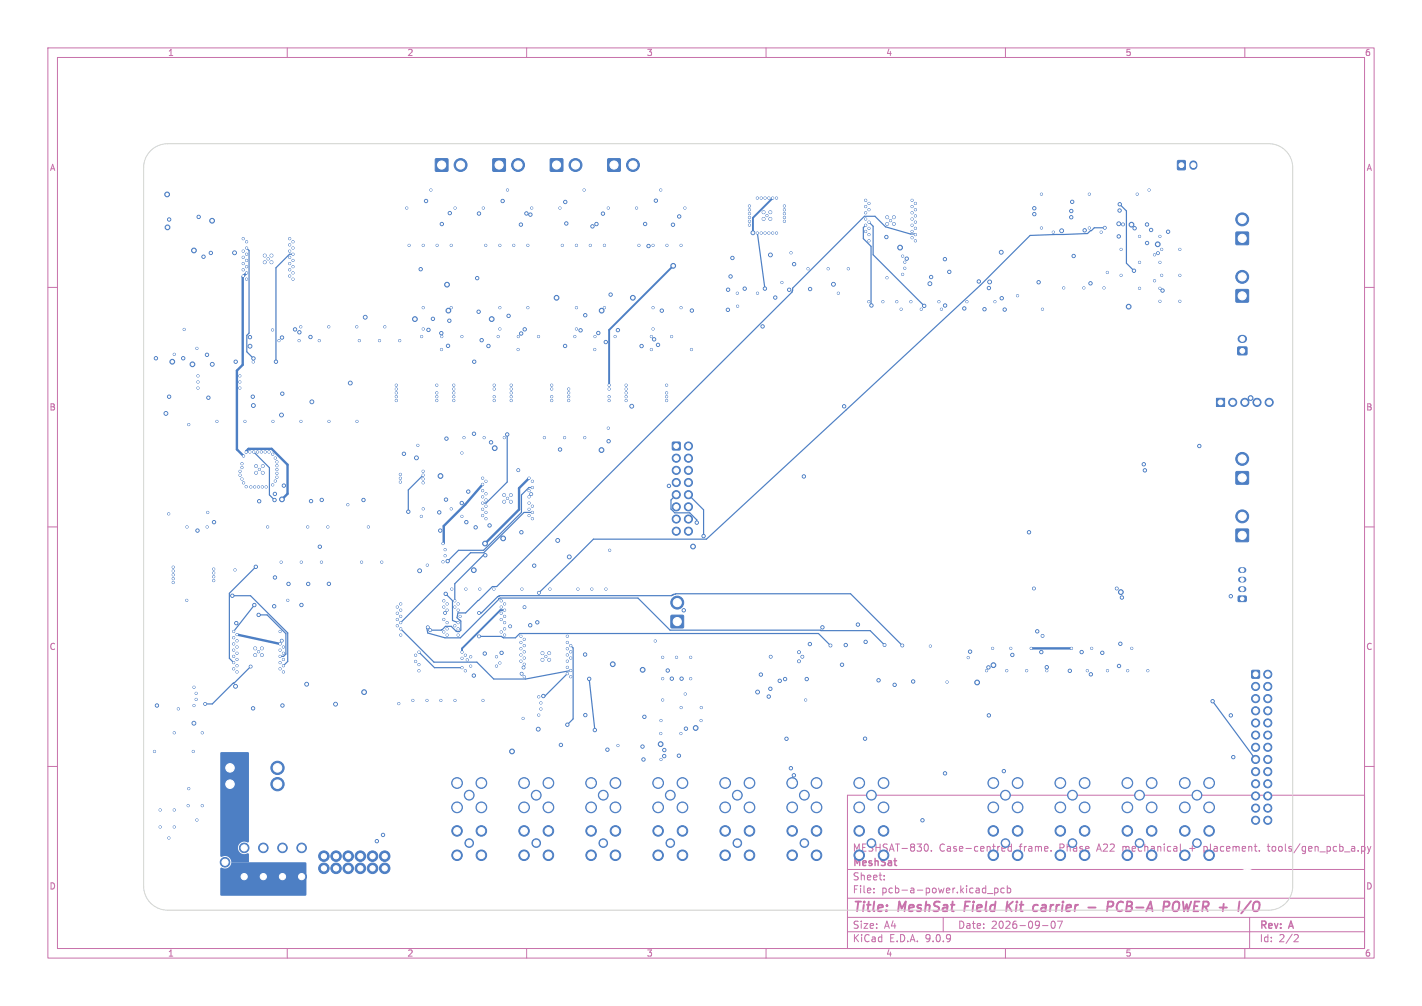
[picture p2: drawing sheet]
<svg xmlns="http://www.w3.org/2000/svg" width="297mm" height="210mm" viewBox="0 0 297 210" stroke-linecap="round" stroke-linejoin="round" font-family="sans-serif">
<defs><g id="words">
<g font-size="2.8" fill="#c872ab">
<text x="178" y="190.9">Title:</text>
<text x="187.7" y="190.9">MeshSat</text>
<text x="202.3" y="190.9">Field</text>
<text x="211.8" y="190.9">Kit</text>
<text x="218.2" y="190.9">carrier</text>
<text x="230.5" y="190.9">-</text>
<text x="235.3" y="190.9">PCB-A</text>
<text x="247.8" y="190.9">POWER +</text>
</g>
<g font-size="2.1" fill="#c872ab">
<text x="178" y="178">MESHSAT-830.</text>
<text x="196.1" y="178">Case-centred</text>
<text x="212.9" y="178">frame.</text>
<text x="221.4" y="178">Phase</text>
<text x="229.4" y="178">A22</text>
<text x="234.8" y="178">mechanical</text>
<text x="248.9" y="178">+</text>
<text x="252.1" y="178">placement.</text>
<text x="265.6" y="178">tools/gen_pcb_a.py</text>
<text x="178" y="184">Sheet:</text>
<text x="178" y="181.2">MeshSat</text>
<text x="178" y="186.7">File:</text>
<text x="184.1" y="186.7">pcb-a-power.kicad_pcb</text>
<text x="178" y="196.9">KiCad</text>
<text x="178" y="194.1">Size:</text>
<text x="184.7" y="194.1">A4</text>
<text x="185.7" y="196.9">E.D.A.</text>
<text x="193.3" y="196.9">9.0.9</text>
<text x="200" y="194.1">Date:</text>
<text x="207" y="194.1">2026-09-07</text>
<text x="263" y="194.3">Rev:</text>
<text x="263" y="196.9">Id:</text>
<text x="267.1" y="196.9">2/2</text>
<text x="269.4" y="194.3">A</text>
</g>
<g font-size="1.8" fill="#c872ab">
<text x="35" y="11.9">1</text>
<text x="85" y="11.9">2</text>
<text x="135" y="11.9">3</text>
<text x="185" y="11.9">4</text>
<text x="235" y="11.9">5</text>
<text x="285" y="11.9">6</text>
<text x="10.3" y="35.9">A</text>
<text x="285.4" y="35.9">A</text>
<text x="10.3" y="85.9">B</text>
<text x="285.3" y="85.9">B</text>
<text x="10.3" y="135.9">C</text>
<text x="285.3" y="135.9">C</text>
<text x="10.3" y="185.9">D</text>
<text x="285.3" y="185.9">D</text>
<text x="35" y="199.9">1</text>
<text x="85" y="199.9">2</text>
<text x="135" y="199.9">3</text>
<text x="185" y="199.9">4</text>
<text x="235" y="199.9">5</text>
<text x="285" y="199.9">6</text>
</g>
</g></defs>
<g fill="none" stroke="#c872ab" stroke-width=".21">
<path d="M10 10h277v190h-277zM12 12h273v186h-273zM60 10v2M110 10v2M160 10v2M210 10v2M260 10v2M10 60h2M285 60h2M10 110h2M285 110h2M10 160h2"/>
<path d="M177 166h108v32h-108zM193.4 176.2a.8 .8 0 0 1 .5 .7 .8 .8 0 0 1-.5 .8M194.5 177.6v.1M209.2 177.2l.8-.1-.1-.3-.4-.1-.3 .2 .1 .7h.6M211.2 176.8l-.4-.1-.3 .3 .2 .6h.5M211.2 176.2v1.5M219.5 177.6v.1M246.5 176.2v1.3l.2 .2M263 177.6v.1M264.7 176.7h.5M264.9 176.2l.1 1.4M284.4 176.8l.4-.1 .3 .3-.1 .6h-.6"/>
<path d="M285 160h2M285.6 176.7l.4 1M286 177.7l-.4 .5M286.3 176.7l-.3 1M60 198v2M110 198v2M160 198v2M177 194.5h108M177 191.5h108M177 187.5h108M177 181.5h108M182.5 186.3v.1"/>
<path d="M182.5 185.5v.1M184.7 183.6v.1M184.7 182.8v.1M197 191.5v3M206.2 186.5h1.2M207.7 185.4v1.5M207.7 185.5l.5-.1 .3 .3-.2 .6h-.6M209.7 185.5l-.4-.1-.3 .3 .2 .6h.5M210 198v2M210.4 185.5l.4-.1 .3 .3-.1 .6h-.6M210.4 184.9v1.5M217.7 193.2h1.2"/>
<path d="M219.7 192.4l.2-.1a.8 .8 0 0 1 .5 .7 .8 .8 0 0 1-.5 .8 1 1 0 0 1-.2-1.4zM220.9 192.3h1l-.7 1.5M260 198v2M261 191.5v6.5M270.5 195.1l.5 .1 .2 .3-1 1.1h1"/>
</g>
<path d="M201.6 188.2l-.2 2M210.4 188.2l-.2 2M210.6 189.1l.7 1.1M211.6 188.2l-1.3 1.2M216.6 188.9l.2 .1M217.6 189.5l-.1 .6M227.3 189.4h1.5M232.4 189.1a.51 .51 0 0 0-.2-.9h-.7l-.3 2M234.6 188.4a.88 .88 0 0 0-1 0 .88 .88 0 0 0-.4 1 .69 .69 0 0 0 .3 .7 .69 .69 0 0 0 .9-.1M245 188.9a.71 .71 0 0 1 .5-.7 .71 .71 0 0 1 .8 .3 1.47 1.47 0 0 1-.6 1.7h-.4l-.3-.3M262.9 188.3a1.5 1.5 0 0 1 0 1.6" fill="none" stroke="#c872ab" stroke-width=".4"/>
<g fill="#4d7fc4" stroke="#4d7fc4" stroke-width=".21">
<path d="M258.5 72.5h1.9v1.5h-1.9z"/>
<path d="M140.5 92.3h1.5v1.6h-1.5z"/>
<path d="M127 33.2h2.5v2.5h-2.5z"/>
<path d="M254.1 83.2h1.7v1.7h-1.7z"/>
<path d="M115 33.2h2.5v2.5h-2.5z"/>
<path d="M258.2 60.5h2.5v2.5h-2.5z"/>
<path d="M140.2 128.5h2.5v2.5h-2.5z"/>
<path d="M246 33.5h1.5v1.9h-1.5z"/>
<path d="M258.2 98.5h2.5v2.5h-2.5z"/>
<path d="M103 33.2h2.5v2.5h-2.5z"/>
<path d="M261.5 140h1.5v1.5h-1.5z"/>
<path d="M258.2 110.5h2.5v2.5h-2.5z"/>
<path d="M91 33.2h2.5v2.5h-2.5z"/>
<path d="M258.6 124.5l1.6-.1 .1 .3v.7l-.2 .2h-1.4l-.1-.2z"/>
<path d="M258.2 48.5h2.5v2.5h-2.5z"/>
<circle cx="238" cy="166" r="1.03"/>
<circle cx="235.5" cy="163.5" r="1.12"/>
<circle cx="235.5" cy="168.5" r="1.12"/>
<circle cx="240.5" cy="163.5" r="1.12"/>
<circle cx="240.5" cy="168.5" r="1.12"/>
<circle cx="182" cy="166" r="1.02"/>
<circle cx="179.5" cy="163.5" r="1.12"/>
<circle cx="179.5" cy="168.5" r="1.12"/>
<circle cx="184.5" cy="163.5" r="1.12"/>
<circle cx="184.5" cy="168.5" r="1.12"/>
<circle cx="143.8" cy="93.1" r=".85"/>
<circle cx="141.2" cy="95.6" r=".85"/>
<circle cx="143.8" cy="95.6" r=".85"/>
<circle cx="141.2" cy="98.2" r=".85"/>
<circle cx="143.8" cy="98.2" r=".85"/>
<circle cx="141.2" cy="100.7" r=".85"/>
<circle cx="143.8" cy="100.7" r=".85"/>
<circle cx="141.2" cy="103.3" r=".85"/>
<circle cx="143.8" cy="103.3" r=".85"/>
<circle cx="141.2" cy="105.8" r=".85"/>
<circle cx="143.8" cy="105.8" r=".85"/>
<circle cx="141.2" cy="108.3" r=".85"/>
<circle cx="143.8" cy="108.3" r=".85"/>
<circle cx="141.2" cy="110.9" r=".85"/>
<circle cx="143.8" cy="110.9" r=".85"/>
<circle cx="250" cy="166" r="1.02"/>
<circle cx="247.5" cy="163.5" r="1.12"/>
<circle cx="247.5" cy="168.5" r="1.12"/>
<circle cx="252.5" cy="163.5" r="1.12"/>
<circle cx="252.5" cy="168.5" r="1.12"/>
<circle cx="132.2" cy="34.4" r="1.35"/>
<circle cx="140" cy="166" r="1.02"/>
<circle cx="137.5" cy="163.5" r="1.12"/>
<circle cx="137.5" cy="168.5" r="1.12"/>
<circle cx="142.5" cy="163.5" r="1.12"/>
<circle cx="142.5" cy="168.5" r="1.12"/>
<circle cx="48" cy="160.3" r="1.39"/>
<circle cx="48" cy="163.7" r="1.39"/>
<circle cx="58" cy="160.3" r="1.39"/>
<circle cx="58" cy="163.7" r="1.39"/>
<circle cx="224" cy="166" r="1.03"/>
<circle cx="221.5" cy="163.5" r="1.12"/>
<circle cx="221.5" cy="168.5" r="1.12"/>
<circle cx="226.5" cy="163.5" r="1.12"/>
<circle cx="226.5" cy="168.5" r="1.12"/>
<circle cx="154" cy="166" r="1.02"/>
<circle cx="151.5" cy="163.5" r="1.12"/>
<circle cx="151.5" cy="168.5" r="1.12"/>
<circle cx="156.5" cy="163.5" r="1.12"/>
<circle cx="156.5" cy="168.5" r="1.12"/>
<circle cx="112" cy="166" r="1.03"/>
<circle cx="109.5" cy="163.5" r="1.12"/>
<circle cx="109.5" cy="168.5" r="1.12"/>
<circle cx="114.5" cy="163.5" r="1.12"/>
<circle cx="114.5" cy="168.5" r="1.12"/>
<circle cx="257.5" cy="84" r=".85"/>
<circle cx="260" cy="84" r=".85"/>
<circle cx="262.5" cy="84" r=".85"/>
<circle cx="265.1" cy="84" r=".85"/>
<circle cx="120.2" cy="34.4" r="1.35"/>
<circle cx="259.4" cy="57.8" r="1.35"/>
<circle cx="141.4" cy="125.8" r="1.35"/>
<circle cx="259.4" cy="95.8" r="1.35"/>
<circle cx="210" cy="166" r="1.02"/>
<circle cx="207.5" cy="163.5" r="1.12"/>
<circle cx="207.5" cy="168.5" r="1.12"/>
<circle cx="212.5" cy="163.5" r="1.12"/>
<circle cx="212.5" cy="168.5" r="1.12"/>
<circle cx="108.2" cy="34.4" r="1.35"/>
<circle cx="264.8" cy="140.8" r=".85"/>
<circle cx="262.2" cy="143.3" r=".85"/>
<circle cx="264.8" cy="143.3" r=".85"/>
<circle cx="262.2" cy="145.8" r=".85"/>
<circle cx="264.8" cy="145.8" r=".85"/>
<circle cx="262.2" cy="148.4" r=".85"/>
<circle cx="264.8" cy="148.4" r=".85"/>
<circle cx="262.2" cy="150.9" r=".85"/>
<circle cx="264.8" cy="150.9" r=".85"/>
<circle cx="262.2" cy="153.5" r=".85"/>
<circle cx="264.8" cy="153.5" r=".85"/>
<circle cx="262.2" cy="156" r=".85"/>
<circle cx="264.8" cy="156" r=".85"/>
<circle cx="262.2" cy="158.5" r=".85"/>
<circle cx="264.8" cy="158.5" r=".85"/>
<circle cx="262.2" cy="161.1" r=".85"/>
<circle cx="264.8" cy="161.1" r=".85"/>
<circle cx="262.2" cy="163.6" r=".85"/>
<circle cx="264.8" cy="163.6" r=".85"/>
<circle cx="262.2" cy="166.2" r=".85"/>
<circle cx="264.8" cy="166.2" r=".85"/>
<circle cx="262.2" cy="168.7" r=".85"/>
<circle cx="264.8" cy="168.7" r=".85"/>
<circle cx="262.2" cy="171.2" r=".85"/>
<circle cx="264.8" cy="171.2" r=".85"/>
<circle cx="126" cy="166" r="1.02"/>
<circle cx="123.5" cy="163.5" r="1.12"/>
<circle cx="123.5" cy="168.5" r="1.12"/>
<circle cx="128.5" cy="163.5" r="1.12"/>
<circle cx="128.5" cy="168.5" r="1.12"/>
<circle cx="259.4" cy="107.8" r="1.35"/>
<circle cx="98" cy="166" r="1.02"/>
<circle cx="95.5" cy="163.5" r="1.12"/>
<circle cx="95.5" cy="168.5" r="1.12"/>
<circle cx="100.5" cy="163.5" r="1.12"/>
<circle cx="100.5" cy="168.5" r="1.12"/>
<circle cx="96.2" cy="34.4" r="1.35"/>
<circle cx="259.4" cy="45.8" r="1.35"/>
<circle cx="168" cy="166" r="1.02"/>
<circle cx="165.5" cy="163.5" r="1.12"/>
<circle cx="165.5" cy="168.5" r="1.12"/>
<circle cx="170.5" cy="163.5" r="1.12"/>
<circle cx="170.5" cy="168.5" r="1.12"/>
<circle cx="98" cy="176" r=".9"/>
<circle cx="95.5" cy="173.5" r="1.1"/>
<circle cx="95.5" cy="178.5" r="1.1"/>
<circle cx="100.5" cy="173.5" r="1.1"/>
<circle cx="100.5" cy="178.5" r="1.1"/>
<circle cx="154" cy="176" r=".9"/>
<circle cx="151.5" cy="173.5" r="1.1"/>
<circle cx="151.5" cy="178.5" r="1.1"/>
<circle cx="156.5" cy="173.5" r="1.1"/>
<circle cx="156.5" cy="178.5" r="1.1"/>
<circle cx="112" cy="176" r=".9"/>
<circle cx="109.5" cy="173.5" r="1.1"/>
<circle cx="109.5" cy="178.5" r="1.1"/>
<circle cx="114.5" cy="173.5" r="1.1"/>
<circle cx="114.5" cy="178.5" r="1.1"/>
<circle cx="250" cy="176" r=".9"/>
<circle cx="247.5" cy="173.5" r="1.1"/>
<circle cx="247.5" cy="178.5" r="1.1"/>
<circle cx="252.5" cy="173.5" r="1.1"/>
<circle cx="252.5" cy="178.5" r="1.1"/>
<circle cx="47" cy="180" r="1"/>
<circle cx="55" cy="183" r="1"/>
<circle cx="63" cy="177" r="1"/>
<circle cx="59" cy="183" r="1"/>
<circle cx="51" cy="177" r="1"/>
<circle cx="224" cy="176" r=".9"/>
<circle cx="221.5" cy="173.5" r="1.1"/>
<circle cx="221.5" cy="178.5" r="1.1"/>
<circle cx="226.5" cy="173.5" r="1.1"/>
<circle cx="226.5" cy="178.5" r="1.1"/>
<circle cx="140" cy="176" r=".9"/>
<circle cx="137.5" cy="173.5" r="1.1"/>
<circle cx="137.5" cy="178.5" r="1.1"/>
<circle cx="142.5" cy="173.5" r="1.1"/>
<circle cx="142.5" cy="178.5" r="1.1"/>
<circle cx="126" cy="176" r=".9"/>
<circle cx="123.5" cy="173.5" r="1.1"/>
<circle cx="123.5" cy="178.5" r="1.1"/>
<circle cx="128.5" cy="173.5" r="1.1"/>
<circle cx="128.5" cy="178.5" r="1.1"/>
<circle cx="67.6" cy="181.3" r="1.1"/>
<circle cx="70.2" cy="181.3" r="1.1"/>
<circle cx="72.7" cy="181.3" r="1.1"/>
<circle cx="75.3" cy="181.3" r="1.1"/>
<circle cx="77.8" cy="181.3" r="1.1"/>
<circle cx="80.3" cy="181.3" r="1.1"/>
<circle cx="67.6" cy="178.7" r="1.1"/>
<circle cx="70.2" cy="178.7" r="1.1"/>
<circle cx="72.7" cy="178.7" r="1.1"/>
<circle cx="75.3" cy="178.7" r="1.1"/>
<circle cx="77.8" cy="178.7" r="1.1"/>
<circle cx="80.3" cy="178.7" r="1.1"/>
<circle cx="210" cy="176" r=".9"/>
<circle cx="207.5" cy="173.5" r="1.1"/>
<circle cx="207.5" cy="178.5" r="1.1"/>
<circle cx="212.5" cy="173.5" r="1.1"/>
<circle cx="212.5" cy="178.5" r="1.1"/>
<circle cx="55" cy="177" r="1"/>
<circle cx="59" cy="177" r="1"/>
<circle cx="51" cy="183" r="1"/>
<circle cx="238" cy="176" r=".9"/>
<circle cx="235.5" cy="173.5" r="1.1"/>
<circle cx="235.5" cy="178.5" r="1.1"/>
<circle cx="240.5" cy="173.5" r="1.1"/>
<circle cx="240.5" cy="178.5" r="1.1"/>
<circle cx="182" cy="176" r=".9"/>
<circle cx="179.5" cy="173.5" r="1.1"/>
<circle cx="179.5" cy="178.5" r="1.1"/>
<circle cx="184.5" cy="173.5" r="1.1"/>
<circle cx="184.5" cy="178.5" r="1.1"/>
<circle cx="63" cy="183" r="1"/>
<circle cx="168" cy="176" r=".9"/>
<circle cx="165.5" cy="173.5" r="1.1"/>
<circle cx="165.5" cy="178.5" r="1.1"/>
<circle cx="170.5" cy="173.5" r="1.1"/>
<circle cx="170.5" cy="178.5" r="1.1"/>
<circle cx="118.8" cy="81.2" r=".23"/>
<circle cx="103.2" cy="83.6" r=".22"/>
<circle cx="105.4" cy="127.4" r=".22"/>
<circle cx="139.2" cy="83.6" r=".23"/>
<circle cx="104.7" cy="125.4" r=".22"/>
<circle cx="118.9" cy="116.3" r=".4"/>
<circle cx="94.8" cy="81.2" r=".23"/>
<circle cx="91.2" cy="83.6" r=".22"/>
<circle cx="87" cy="95.6" r=".4"/>
<circle cx="106.8" cy="80.4" r=".22"/>
<circle cx="130.8" cy="80.4" r=".22"/>
<circle cx="36.2" cy="118.4" r=".23"/>
<circle cx="158.2" cy="144.5" r=".4"/>
<circle cx="44.6" cy="121.2" r=".22"/>
<circle cx="44.3" cy="76.1" r=".4"/>
<circle cx="96.5" cy="136.1" r=".23"/>
<circle cx="92.7" cy="125.4" r=".22"/>
<circle cx="127.2" cy="83.6" r=".23"/>
<circle cx="115.2" cy="83.6" r=".23"/>
<circle cx="83" cy="126.7" r=".22"/>
<circle cx="234.1" cy="123.6" r=".5"/>
<circle cx="241.8" cy="51" r=".5"/>
<circle cx="127.2" cy="81.2" r=".23"/>
<circle cx="163.8" cy="43.8" r=".22"/>
<circle cx="235.7" cy="64" r=".5"/>
<circle cx="132.2" cy="62.2" r=".5"/>
<circle cx="167.6" cy="137.1" r=".3"/>
<circle cx="236.3" cy="46.9" r=".5"/>
<circle cx="93.6" cy="64.8" r=".5"/>
<circle cx="86.7" cy="66.6" r=".5"/>
<circle cx="91.2" cy="82" r=".22"/>
<circle cx="103.2" cy="81.2" r=".22"/>
<circle cx="102.7" cy="66.6" r=".5"/>
<circle cx="125.7" cy="64.9" r=".5"/>
<circle cx="116.2" cy="62.2" r=".5"/>
<circle cx="115.2" cy="81.2" r=".23"/>
<circle cx="144.7" cy="114.1" r=".5"/>
<circle cx="134.2" cy="139.8" r=".5"/>
<circle cx="118.5" cy="135.4" r=".22"/>
<circle cx="109" cy="140.6" r=".3"/>
<circle cx="261.2" cy="83.1" r=".5"/>
<circle cx="100.8" cy="107.6" r=".22"/>
<circle cx="99" cy="119" r=".5"/>
<circle cx="103.3" cy="93.6" r=".5"/>
<circle cx="110.5" cy="102.4" r=".22"/>
<circle cx="101.5" cy="107" r=".22"/>
<circle cx="139.2" cy="82" r=".23"/>
<circle cx="49.5" cy="139" r=".23"/>
<circle cx="40.5" cy="151" r=".4"/>
<circle cx="48.8" cy="139.6" r=".23"/>
<circle cx="44.6" cy="119.6" r=".22"/>
<circle cx="70.1" cy="147" r=".4"/>
<circle cx="192.7" cy="171.2" r=".35"/>
<circle cx="88.4" cy="100" r=".22"/>
<circle cx="97.8" cy="102.6" r=".35"/>
<circle cx="88.4" cy="98.4" r=".22"/>
<circle cx="91.7" cy="107" r=".35"/>
<circle cx="88.4" cy="99.2" r=".23"/>
<circle cx="85.3" cy="106.8" r=".35"/>
<circle cx="92" cy="99.4" r=".5"/>
<circle cx="88.4" cy="100.8" r=".23"/>
<circle cx="39.4" cy="164.6" r=".22"/>
<circle cx="57.8" cy="98.8" r=".22"/>
<circle cx="41.1" cy="171.2" r=".22"/>
<circle cx="39.4" cy="88.6" r=".23"/>
<circle cx="50.1" cy="99.2" r=".23"/>
<circle cx="75.9" cy="104.4" r=".35"/>
<circle cx="92" cy="110.8" r=".35"/>
<circle cx="95.7" cy="127.4" r=".22"/>
<circle cx="41.2" cy="110.8" r=".35"/>
<circle cx="97.4" cy="109" r=".35"/>
<circle cx="44.7" cy="109" r=".35"/>
<circle cx="105.4" cy="132.6" r=".22"/>
<circle cx="50.5" cy="97.6" r=".22"/>
<circle cx="73.2" cy="80" r=".4"/>
<circle cx="52.9" cy="84.7" r=".4"/>
<circle cx="53" cy="94.4" r=".22"/>
<circle cx="57.3" cy="104.4" r=".35"/>
<circle cx="59.3" cy="101.4" r=".35"/>
<circle cx="57" cy="94.8" r=".23"/>
<circle cx="57.8" cy="99.6" r=".22"/>
<circle cx="57" cy="101.2" r=".22"/>
<circle cx="57.5" cy="100.4" r=".22"/>
<circle cx="52.2" cy="94.3" r=".22"/>
<circle cx="35.3" cy="82.8" r=".35"/>
<circle cx="57.5" cy="95.6" r=".22"/>
<circle cx="59" cy="82.2" r=".35"/>
<circle cx="53.8" cy="94.4" r=".22"/>
<circle cx="43.5" cy="83" r=".35"/>
<circle cx="56.2" cy="94.3" r=".22"/>
<circle cx="52.8" cy="82.8" r=".35"/>
<circle cx="57.8" cy="98" r=".22"/>
<circle cx="65.1" cy="83.9" r=".4"/>
<circle cx="58.8" cy="86.6" r=".4"/>
<circle cx="57.8" cy="97.2" r=".22"/>
<circle cx="34.7" cy="86.3" r=".4"/>
<circle cx="58.9" cy="104.2" r=".5"/>
<circle cx="51.4" cy="94.4" r=".22"/>
<circle cx="57.8" cy="96.4" r=".22"/>
<circle cx="67.2" cy="104.4" r=".35"/>
<circle cx="50.5" cy="100" r=".22"/>
<circle cx="233.3" cy="122.9" r=".3"/>
<circle cx="233.7" cy="139" r=".35"/>
<circle cx="237" cy="47.7" r=".35"/>
<circle cx="234.3" cy="124.7" r=".35"/>
<circle cx="105.4" cy="130" r=".22"/>
<circle cx="242.8" cy="60.7" r=".35"/>
<circle cx="126.5" cy="71.4" r=".35"/>
<circle cx="104.8" cy="136.3" r=".35"/>
<circle cx="135.5" cy="51.4" r=".35"/>
<circle cx="136.6" cy="70.8" r=".35"/>
<circle cx="142.8" cy="127.4" r=".35"/>
<circle cx="104.7" cy="129.3" r=".22"/>
<circle cx="160.9" cy="143.8" r=".35"/>
<circle cx="87.5" cy="136.1" r=".23"/>
<circle cx="86.8" cy="138.1" r=".23"/>
<circle cx="230.2" cy="136.3" r=".35"/>
<circle cx="96.5" cy="139.4" r=".23"/>
<circle cx="162.9" cy="142.1" r=".35"/>
<circle cx="169.2" cy="134.4" r=".35"/>
<circle cx="93.4" cy="131.3" r=".22"/>
<circle cx="173.5" cy="134.8" r=".3"/>
<circle cx="100.1" cy="132.9" r=".3"/>
<circle cx="176.6" cy="134.7" r=".35"/>
<circle cx="93.4" cy="130" r=".22"/>
<circle cx="92.7" cy="129.3" r=".22"/>
<circle cx="180.8" cy="134" r=".35"/>
<circle cx="184.7" cy="134.6" r=".3"/>
<circle cx="89.4" cy="130.9" r=".3"/>
<circle cx="188.4" cy="134.8" r=".3"/>
<circle cx="100.1" cy="127.9" r=".3"/>
<circle cx="93" cy="127.9" r=".3"/>
<circle cx="83.7" cy="127.4" r=".22"/>
<circle cx="175.9" cy="138.8" r=".35"/>
<circle cx="183.5" cy="142" r=".35"/>
<circle cx="83" cy="128" r=".22"/>
<circle cx="83.7" cy="128.7" r=".22"/>
<circle cx="186.9" cy="143" r=".35"/>
<circle cx="190.7" cy="142.3" r=".35"/>
<circle cx="83" cy="129.3" r=".22"/>
<circle cx="214.9" cy="111.1" r=".35"/>
<circle cx="95" cy="125.4" r=".22"/>
<circle cx="218.6" cy="139.3" r=".35"/>
<circle cx="253.3" cy="146.4" r=".35"/>
<circle cx="101.4" cy="115.9" r=".35"/>
<circle cx="60.5" cy="51.1" r=".22"/>
<circle cx="32.6" cy="74.8" r=".35"/>
<circle cx="38.3" cy="74.8" r=".35"/>
<circle cx="60.5" cy="55" r=".23"/>
<circle cx="50.8" cy="55" r=".23"/>
<circle cx="64.8" cy="70.4" r=".35"/>
<circle cx="35" cy="47.5" r=".5"/>
<circle cx="44.3" cy="46.1" r=".5"/>
<circle cx="60.5" cy="57.6" r=".23"/>
<circle cx="50.8" cy="49.8" r=".22"/>
<circle cx="49.2" cy="75.5" r=".35"/>
<circle cx="50.8" cy="56.3" r=".23"/>
<circle cx="52.2" cy="70.4" r=".35"/>
<circle cx="35.3" cy="45.8" r=".35"/>
<circle cx="61.2" cy="50.5" r=".22"/>
<circle cx="44" cy="52.8" r=".35"/>
<circle cx="61.2" cy="55.7" r=".23"/>
<circle cx="41.5" cy="45.3" r=".35"/>
<circle cx="61.2" cy="51.8" r=".23"/>
<circle cx="42.5" cy="53.6" r=".35"/>
<circle cx="61.2" cy="54.4" r=".23"/>
<circle cx="51.5" cy="51.8" r=".23"/>
<circle cx="52.9" cy="74.8" r=".35"/>
<circle cx="51.5" cy="58.3" r=".23"/>
<circle cx="49" cy="52.8" r=".4"/>
<circle cx="104.7" cy="128" r=".22"/>
<circle cx="43.2" cy="74.1" r=".35"/>
<circle cx="99" cy="75.5" r=".35"/>
<circle cx="61.2" cy="57" r=".23"/>
<circle cx="58.9" cy="70.5" r=".35"/>
<circle cx="51.5" cy="53.1" r=".23"/>
<circle cx="50.8" cy="53.7" r=".23"/>
<circle cx="62.5" cy="69.4" r=".35"/>
<circle cx="51.5" cy="54.4" r=".23"/>
<circle cx="61.6" cy="68.8" r=".35"/>
<circle cx="36" cy="75.5" r=".5"/>
<circle cx="60.5" cy="49.8" r=".22"/>
<circle cx="34.9" cy="40.6" r=".5"/>
<circle cx="40.5" cy="52.3" r=".5"/>
<circle cx="40.2" cy="76.1" r=".5"/>
<circle cx="60.5" cy="56.3" r=".23"/>
<circle cx="61.2" cy="53.1" r=".23"/>
<circle cx="57.6" cy="75.5" r=".35"/>
<circle cx="226.5" cy="48.1" r=".35"/>
<circle cx="227.8" cy="140.8" r=".35"/>
<circle cx="106.5" cy="130.8" r=".3"/>
<circle cx="96.1" cy="128.7" r=".22"/>
<circle cx="217.7" cy="132.8" r=".3"/>
<circle cx="109.5" cy="126.8" r=".3"/>
<circle cx="241.8" cy="52.9" r=".3"/>
<circle cx="230.7" cy="47.6" r=".3"/>
<circle cx="112.5" cy="123.8" r=".3"/>
<circle cx="234.5" cy="46.9" r=".3"/>
<circle cx="118.5" cy="134.1" r=".22"/>
<circle cx="143.3" cy="152.1" r=".35"/>
<circle cx="134.2" cy="155.9" r=".35"/>
<circle cx="118.5" cy="138" r=".22"/>
<circle cx="117.2" cy="155.5" r=".35"/>
<circle cx="108.8" cy="138" r=".22"/>
<circle cx="124.2" cy="152.4" r=".35"/>
<circle cx="118.5" cy="140.6" r=".22"/>
<circle cx="113.5" cy="145.3" r=".35"/>
<circle cx="123.1" cy="141.7" r=".35"/>
<circle cx="108.8" cy="132.8" r=".22"/>
<circle cx="134.4" cy="158.5" r=".35"/>
<circle cx="139.5" cy="140" r=".35"/>
<circle cx="109.4" cy="139.3" r=".3"/>
<circle cx="118.5" cy="151.3" r=".35"/>
<circle cx="119.2" cy="134.8" r=".22"/>
<circle cx="119.2" cy="137.4" r=".22"/>
<circle cx="122.3" cy="149.3" r=".35"/>
<circle cx="109.5" cy="134.8" r=".22"/>
<circle cx="138.7" cy="157.8" r=".35"/>
<circle cx="112.4" cy="152.2" r=".4"/>
<circle cx="109.5" cy="141.3" r=".22"/>
<circle cx="83.7" cy="131.3" r=".22"/>
<circle cx="138.7" cy="156.6" r=".35"/>
<circle cx="119.2" cy="140" r=".22"/>
<circle cx="142.4" cy="141.7" r=".35"/>
<circle cx="109.5" cy="136.1" r=".22"/>
<circle cx="108.8" cy="136.7" r=".22"/>
<circle cx="122.2" cy="136.6" r=".35"/>
<circle cx="134.6" cy="149.6" r=".35"/>
<circle cx="109.5" cy="137.4" r=".22"/>
<circle cx="126.9" cy="156.5" r=".35"/>
<circle cx="145.3" cy="152" r=".5"/>
<circle cx="118.5" cy="132.8" r=".22"/>
<circle cx="128" cy="138.7" r=".5"/>
<circle cx="106.9" cy="156.9" r=".5"/>
<circle cx="138" cy="155.3" r=".5"/>
<circle cx="118.5" cy="139.3" r=".22"/>
<circle cx="207.5" cy="138.9" r=".5"/>
<circle cx="95.7" cy="131.3" r=".22"/>
<circle cx="87.5" cy="138.7" r=".23"/>
<circle cx="140.3" cy="141.7" r=".35"/>
<circle cx="119.2" cy="136.1" r=".22"/>
<circle cx="141.8" cy="157.8" r=".35"/>
<circle cx="50.9" cy="100.8" r=".22"/>
<circle cx="51.4" cy="101.6" r=".23"/>
<circle cx="94.8" cy="82" r=".23"/>
<circle cx="130.8" cy="82" r=".23"/>
<circle cx="82.8" cy="82" r=".23"/>
<circle cx="118.8" cy="82" r=".23"/>
<circle cx="66.8" cy="114.1" r=".35"/>
<circle cx="36.2" cy="120" r=".23"/>
<circle cx="106.8" cy="82" r=".23"/>
<circle cx="105.4" cy="128.7" r=".22"/>
<circle cx="202.6" cy="136" r=".35"/>
<circle cx="112.2" cy="129.9" r=".35"/>
<circle cx="103.7" cy="137.1" r=".22"/>
<circle cx="206.4" cy="139.3" r=".35"/>
<circle cx="97.6" cy="137.8" r=".22"/>
<circle cx="216" cy="44.7" r=".35"/>
<circle cx="223.4" cy="140" r=".35"/>
<circle cx="216" cy="122.9" r=".3"/>
<circle cx="216.6" cy="131.8" r=".35"/>
<circle cx="105.4" cy="131.3" r=".22"/>
<circle cx="244" cy="48.4" r=".35"/>
<circle cx="223.7" cy="45.4" r=".35"/>
<circle cx="110.5" cy="105" r=".22"/>
<circle cx="127.1" cy="92.1" r=".35"/>
<circle cx="100.8" cy="105" r=".22"/>
<circle cx="105.9" cy="90.7" r=".35"/>
<circle cx="125.6" cy="94" r=".5"/>
<circle cx="110.5" cy="107.6" r=".22"/>
<circle cx="105.1" cy="112.4" r=".5"/>
<circle cx="100.8" cy="99.8" r=".22"/>
<circle cx="93.2" cy="91.6" r=".35"/>
<circle cx="100.8" cy="106.3" r=".22"/>
<circle cx="93.2" cy="104.3" r=".35"/>
<circle cx="102.3" cy="109.7" r=".35"/>
<circle cx="111.2" cy="100.5" r=".23"/>
<circle cx="111.6" cy="118.1" r=".35"/>
<circle cx="111.2" cy="105.7" r=".22"/>
<circle cx="111.2" cy="101.8" r=".23"/>
<circle cx="93.5" cy="117.1" r=".35"/>
<circle cx="116.5" cy="112.8" r=".4"/>
<circle cx="139.2" cy="80.4" r=".22"/>
<circle cx="131.9" cy="84.8" r=".4"/>
<circle cx="101.5" cy="108.3" r=".22"/>
<circle cx="87.6" cy="119.2" r=".4"/>
<circle cx="84.4" cy="94.7" r=".35"/>
<circle cx="83.7" cy="130" r=".22"/>
<circle cx="111.2" cy="107" r=".22"/>
<circle cx="99" cy="90.6" r=".35"/>
<circle cx="101.5" cy="103.1" r=".23"/>
<circle cx="102.6" cy="92.3" r=".35"/>
<circle cx="100.8" cy="103.7" r=".22"/>
<circle cx="117" cy="93.8" r=".35"/>
<circle cx="101.5" cy="104.4" r=".22"/>
<circle cx="101.3" cy="113.5" r=".5"/>
<circle cx="110.5" cy="99.8" r=".22"/>
<circle cx="110.5" cy="106.3" r=".22"/>
<circle cx="95" cy="130.6" r=".22"/>
<circle cx="86.8" cy="136.8" r=".23"/>
<circle cx="204.1" cy="142.5" r=".5"/>
<circle cx="110.9" cy="103.1" r=".3"/>
<circle cx="108.2" cy="98.1" r=".3"/>
<circle cx="197.4" cy="63.8" r=".35"/>
<circle cx="190.5" cy="43.1" r=".22"/>
<circle cx="190.5" cy="47" r=".23"/>
<circle cx="201.4" cy="64.4" r=".35"/>
<circle cx="152.1" cy="60.5" r=".35"/>
<circle cx="156.5" cy="43.8" r=".22"/>
<circle cx="155.5" cy="60.3" r=".35"/>
<circle cx="156.5" cy="44.6" r=".22"/>
<circle cx="182" cy="63.8" r=".35"/>
<circle cx="180.8" cy="47" r=".23"/>
<circle cx="224.2" cy="53.4" r=".35"/>
<circle cx="190.5" cy="49.6" r=".23"/>
<circle cx="189.4" cy="54" r=".35"/>
<circle cx="197.4" cy="54.1" r=".35"/>
<circle cx="164.8" cy="60.5" r=".35"/>
<circle cx="156.5" cy="47" r=".22"/>
<circle cx="158.2" cy="48.6" r=".22"/>
<circle cx="159.8" cy="60.2" r=".35"/>
<circle cx="152.6" cy="57.7" r=".35"/>
<circle cx="158.2" cy="41.3" r=".22"/>
<circle cx="162.2" cy="48.6" r=".22"/>
<circle cx="156.5" cy="46.2" r=".22"/>
<circle cx="159" cy="48.7" r=".22"/>
<circle cx="100" cy="65.1" r=".35"/>
<circle cx="180.8" cy="41.8" r=".22"/>
<circle cx="93.4" cy="132.6" r=".23"/>
<circle cx="152" cy="64.7" r=".35"/>
<circle cx="209.8" cy="64.6" r=".35"/>
<circle cx="216.9" cy="58.9" r=".35"/>
<circle cx="161.9" cy="62.1" r=".35"/>
<circle cx="180.8" cy="48.3" r=".23"/>
<circle cx="169.2" cy="60.3" r=".35"/>
<circle cx="163.8" cy="45.4" r=".22"/>
<circle cx="159.8" cy="41.3" r=".22"/>
<circle cx="153" cy="53.9" r=".35"/>
<circle cx="191.2" cy="42.5" r=".22"/>
<circle cx="185.1" cy="49.5" r=".35"/>
<circle cx="204.4" cy="58.8" r=".35"/>
<circle cx="191.2" cy="47.7" r=".23"/>
<circle cx="191.2" cy="43.8" r=".22"/>
<circle cx="194.5" cy="57.8" r=".35"/>
<circle cx="198.3" cy="56.8" r=".35"/>
<circle cx="191.2" cy="46.4" r=".23"/>
<circle cx="181.5" cy="43.8" r=".22"/>
<circle cx="209.2" cy="62.3" r=".35"/>
<circle cx="209.1" cy="52.7" r=".4"/>
<circle cx="181.5" cy="50.3" r=".23"/>
<circle cx="205.6" cy="64.6" r=".35"/>
<circle cx="191.2" cy="49" r=".23"/>
<circle cx="89.8" cy="131.5" r=".3"/>
<circle cx="180.8" cy="45.7" r=".23"/>
<circle cx="227.8" cy="59.1" r=".35"/>
<circle cx="181.5" cy="46.4" r=".23"/>
<circle cx="193" cy="63.9" r=".35"/>
<circle cx="162.2" cy="41.3" r=".22"/>
<circle cx="159" cy="41.3" r=".23"/>
<circle cx="188" cy="51.7" r=".5"/>
<circle cx="190.5" cy="41.8" r=".22"/>
<circle cx="190.5" cy="48.3" r=".23"/>
<circle cx="92.7" cy="131.9" r=".22"/>
<circle cx="99.7" cy="58.1" r=".35"/>
<circle cx="161.4" cy="48.7" r=".22"/>
<circle cx="163.8" cy="44.6" r=".22"/>
<circle cx="163.8" cy="46.2" r=".22"/>
<circle cx="160.6" cy="41.3" r=".23"/>
<circle cx="160.9" cy="53.2" r=".4"/>
<circle cx="191.2" cy="45.1" r=".23"/>
<circle cx="206.5" cy="60.1" r=".35"/>
<circle cx="206.7" cy="58.9" r=".4"/>
<circle cx="190.5" cy="44.4" r=".23"/>
<circle cx="194.2" cy="59.2" r=".4"/>
<circle cx="181.5" cy="49" r=".23"/>
<circle cx="161.4" cy="41.3" r=".23"/>
<circle cx="157.3" cy="48.6" r=".4"/>
<circle cx="165.9" cy="55.1" r=".35"/>
<circle cx="156.5" cy="43" r=".22"/>
<circle cx="225.9" cy="136.1" r=".35"/>
<circle cx="110.7" cy="130.5" r=".35"/>
<circle cx="103.7" cy="139.1" r=".23"/>
<circle cx="217.5" cy="136.1" r=".35"/>
<circle cx="58.5" cy="137" r=".22"/>
<circle cx="54" cy="128.4" r=".35"/>
<circle cx="48.8" cy="137" r=".22"/>
<circle cx="68.7" cy="121.9" r=".35"/>
<circle cx="76" cy="144.5" r=".5"/>
<circle cx="58.5" cy="139.6" r=".23"/>
<circle cx="93.1" cy="124" r=".35"/>
<circle cx="234" cy="134.4" r=".35"/>
<circle cx="95.7" cy="130" r=".22"/>
<circle cx="53.1" cy="126.3" r=".35"/>
<circle cx="48.8" cy="131.8" r=".23"/>
<circle cx="57.4" cy="120.5" r=".35"/>
<circle cx="48.8" cy="138.3" r=".23"/>
<circle cx="53.4" cy="118.3" r=".35"/>
<circle cx="32.8" cy="147.3" r=".35"/>
<circle cx="49.4" cy="130.1" r=".35"/>
<circle cx="59" cy="147.3" r=".35"/>
<circle cx="59.2" cy="137.7" r=".23"/>
<circle cx="42.9" cy="146.9" r=".3"/>
<circle cx="52.3" cy="139.2" r=".3"/>
<circle cx="58.9" cy="133.8" r=".3"/>
<circle cx="59.2" cy="136.4" r=".22"/>
<circle cx="52.9" cy="147.9" r=".35"/>
<circle cx="57.3" cy="126.6" r=".35"/>
<circle cx="49.5" cy="133.8" r=".22"/>
<circle cx="64.1" cy="142.8" r=".4"/>
<circle cx="44.6" cy="118.8" r=".22"/>
<circle cx="49.5" cy="140.3" r=".23"/>
<circle cx="83" cy="130.6" r=".22"/>
<circle cx="59.2" cy="139" r=".23"/>
<circle cx="48.5" cy="124.4" r=".35"/>
<circle cx="60.3" cy="121.9" r=".35"/>
<circle cx="49.5" cy="135.1" r=".22"/>
<circle cx="48.8" cy="135.7" r=".22"/>
<circle cx="64.4" cy="121.9" r=".35"/>
<circle cx="49.5" cy="136.4" r=".22"/>
<circle cx="49.2" cy="143.3" r=".4"/>
<circle cx="58.5" cy="131.8" r=".23"/>
<circle cx="58.5" cy="138.3" r=".23"/>
<circle cx="63" cy="126.3" r=".35"/>
<circle cx="59.2" cy="135.1" r=".22"/>
<circle cx="99.3" cy="110.1" r=".35"/>
<circle cx="104.7" cy="131.9" r=".22"/>
<circle cx="57.4" cy="103.1" r=".35"/>
<circle cx="53.2" cy="101.6" r=".22"/>
<circle cx="52.4" cy="101.7" r=".23"/>
<circle cx="211.4" cy="136.7" r=".35"/>
<circle cx="101.2" cy="136.4" r=".35"/>
<circle cx="104.4" cy="138.4" r=".22"/>
<circle cx="164" cy="141.8" r=".35"/>
<circle cx="83.6" cy="99" r=".22"/>
<circle cx="96.4" cy="105" r=".35"/>
<circle cx="65" cy="104.6" r=".35"/>
<circle cx="54.6" cy="94.3" r=".22"/>
<circle cx="54.1" cy="104.6" r=".35"/>
<circle cx="89" cy="42" r=".35"/>
<circle cx="90.4" cy="66.6" r=".35"/>
<circle cx="93.6" cy="72.2" r=".35"/>
<circle cx="93.9" cy="44.5" r=".35"/>
<circle cx="93.8" cy="67" r=".35"/>
<circle cx="92.3" cy="46.8" r=".35"/>
<circle cx="93.4" cy="59.4" r=".5"/>
<circle cx="91.2" cy="80.4" r=".22"/>
<circle cx="92.2" cy="69.6" r=".35"/>
<circle cx="87.9" cy="56.2" r=".35"/>
<circle cx="106.2" cy="65.9" r=".35"/>
<circle cx="105" cy="42" r=".35"/>
<circle cx="102" cy="72.2" r=".35"/>
<circle cx="110" cy="44.6" r=".35"/>
<circle cx="110.8" cy="44.8" r=".35"/>
<circle cx="109.6" cy="68.8" r=".35"/>
<circle cx="103.2" cy="80.4" r=".22"/>
<circle cx="108.8" cy="46.9" r=".35"/>
<circle cx="108.9" cy="69.6" r=".35"/>
<circle cx="122.2" cy="65.8" r=".35"/>
<circle cx="118.1" cy="42.2" r=".35"/>
<circle cx="125.9" cy="44.6" r=".35"/>
<circle cx="118" cy="72.2" r=".35"/>
<circle cx="127.5" cy="61.5" r=".35"/>
<circle cx="124.6" cy="46.8" r=".35"/>
<circle cx="115.2" cy="80.4" r=".22"/>
<circle cx="125" cy="69.5" r=".35"/>
<circle cx="123.7" cy="47.3" r=".35"/>
<circle cx="118.8" cy="83.6" r=".23"/>
<circle cx="165.2" cy="160.4" r=".35"/>
<circle cx="94.8" cy="83.6" r=".23"/>
<circle cx="130.8" cy="83.6" r=".23"/>
<circle cx="92.7" cy="126.7" r=".22"/>
<circle cx="158.9" cy="140.8" r=".35"/>
<circle cx="104.7" cy="126.7" r=".22"/>
<circle cx="82.8" cy="83.6" r=".23"/>
<circle cx="36.2" cy="121.6" r=".23"/>
<circle cx="106.8" cy="83.6" r=".23"/>
<circle cx="54.8" cy="101.7" r=".23"/>
<circle cx="36.2" cy="119.2" r=".22"/>
<circle cx="147" cy="111.9" r=".35"/>
<circle cx="130.8" cy="82.8" r=".22"/>
<circle cx="168.5" cy="141.8" r=".35"/>
<circle cx="54" cy="101.7" r=".23"/>
<circle cx="145.5" cy="109.1" r=".35"/>
<circle cx="106.8" cy="82.8" r=".22"/>
<circle cx="93.4" cy="126.1" r=".23"/>
<circle cx="105.4" cy="126.1" r=".22"/>
<circle cx="130.8" cy="81.2" r=".23"/>
<circle cx="180.7" cy="154.2" r=".35"/>
<circle cx="82.8" cy="82.8" r=".22"/>
<circle cx="94.8" cy="82.8" r=".22"/>
<circle cx="36.2" cy="120.8" r=".22"/>
<circle cx="118.8" cy="82.8" r=".22"/>
<circle cx="137" cy="41.9" r=".35"/>
<circle cx="138.2" cy="64.9" r=".35"/>
<circle cx="137.4" cy="72" r=".35"/>
<circle cx="141.9" cy="45.2" r=".35"/>
<circle cx="144.5" cy="64.8" r=".35"/>
<circle cx="140.6" cy="46.9" r=".35"/>
<circle cx="140.6" cy="55.5" r=".5"/>
<circle cx="127.2" cy="80.4" r=".22"/>
<circle cx="134.7" cy="46.8" r=".35"/>
<circle cx="134" cy="72.2" r=".35"/>
<circle cx="80" cy="174.3" r=".35"/>
<circle cx="257.6" cy="158.1" r=".35"/>
<circle cx="164.3" cy="154.2" r=".35"/>
<circle cx="176.3" cy="84.8" r=".35"/>
<circle cx="89.5" cy="68.9" r=".35"/>
<circle cx="100" cy="44.6" r=".35"/>
<circle cx="209.7" cy="161" r=".35"/>
<circle cx="100.6" cy="71" r=".35"/>
<circle cx="159.3" cy="68.1" r=".35"/>
<circle cx="121.3" cy="69" r=".35"/>
<circle cx="197.4" cy="161.4" r=".35"/>
<circle cx="118.3" cy="46.7" r=".35"/>
<circle cx="129.1" cy="68.9" r=".35"/>
<circle cx="257.1" cy="149.3" r=".35"/>
<circle cx="206.5" cy="149.3" r=".35"/>
<circle cx="167.9" cy="99.5" r=".35"/>
<circle cx="97.2" cy="140" r=".23"/>
<circle cx="99" cy="141" r=".35"/>
<circle cx="108.9" cy="111.1" r=".35"/>
<circle cx="239.1" cy="98.2" r=".35"/>
<circle cx="139.7" cy="101.4" r=".35"/>
<circle cx="216" cy="43.5" r=".35"/>
<circle cx="233.7" cy="49.4" r=".35"/>
<circle cx="223.8" cy="44.1" r=".35"/>
<circle cx="239.6" cy="50.7" r=".35"/>
<circle cx="239.6" cy="46.9" r=".35"/>
<circle cx="223.9" cy="42.1" r=".35"/>
<circle cx="233.8" cy="43.9" r=".35"/>
<circle cx="240.4" cy="48" r=".35"/>
<circle cx="236.8" cy="56.5" r=".35"/>
<circle cx="233.9" cy="42.6" r=".35"/>
<circle cx="238.9" cy="96.9" r=".35"/>
<circle cx="250.5" cy="93.1" r=".35"/>
<circle cx="78.7" cy="175.6" r=".35"/>
<circle cx="257.1" cy="124.5" r=".35"/>
<circle cx="166.9" cy="138.1" r=".3"/>
<circle cx="179.2" cy="130.4" r=".35"/>
<circle cx="171.8" cy="131" r=".35"/>
<circle cx="166.9" cy="136.2" r=".3"/>
<circle cx="217.5" cy="47.6" r=".22"/>
<circle cx="92.1" cy="146.2" r=".22"/>
<circle cx="109.5" cy="133.5" r=".22"/>
<circle cx="139.3" cy="51.2" r=".23"/>
<circle cx="113" cy="148" r=".22"/>
<circle cx="207.3" cy="135.4" r=".22"/>
<circle cx="39.3" cy="168.2" r=".22"/>
<circle cx="133.5" cy="51.2" r=".22"/>
<circle cx="181.5" cy="42.5" r=".22"/>
<circle cx="93" cy="114.7" r=".22"/>
<circle cx="185.3" cy="58" r=".22"/>
<circle cx="94.4" cy="123" r=".22"/>
<circle cx="107.3" cy="51.2" r=".23"/>
<circle cx="108.8" cy="134.1" r=".22"/>
<circle cx="136.9" cy="133.8" r=".22"/>
<circle cx="37.3" cy="148" r=".22"/>
<circle cx="41" cy="146" r=".22"/>
<circle cx="100.2" cy="123" r=".22"/>
<circle cx="101.5" cy="100.5" r=".23"/>
<circle cx="89.3" cy="118" r=".22"/>
<circle cx="40.5" cy="147.3" r=".22"/>
<circle cx="85" cy="43.4" r=".23"/>
<circle cx="141.3" cy="137.2" r=".23"/>
<circle cx="116.9" cy="43.4" r=".23"/>
<circle cx="109.3" cy="150" r=".22"/>
<circle cx="242.6" cy="57.5" r=".22"/>
<circle cx="112.5" cy="149.3" r=".22"/>
<circle cx="85.4" cy="51.2" r=".23"/>
<circle cx="48.8" cy="133.1" r=".22"/>
<circle cx="93" cy="116" r=".22"/>
<circle cx="49.5" cy="132.5" r=".23"/>
<circle cx="40.5" cy="143.5" r=".22"/>
<circle cx="86.2" cy="146.2" r=".23"/>
<circle cx="58.5" cy="134.4" r=".22"/>
<circle cx="91.3" cy="51.2" r=".23"/>
<circle cx="100.9" cy="43.4" r=".23"/>
<circle cx="33.5" cy="169.1" r=".23"/>
<circle cx="92.5" cy="117.3" r=".23"/>
<circle cx="92.5" cy="113.5" r=".23"/>
<circle cx="223.8" cy="135.4" r=".22"/>
<circle cx="123.3" cy="51.2" r=".23"/>
<circle cx="35.3" cy="174.9" r=".22"/>
<circle cx="234.2" cy="52.1" r=".23"/>
<circle cx="123.6" cy="123" r=".22"/>
<circle cx="101.5" cy="51.2" r=".22"/>
<circle cx="83.6" cy="99.8" r=".23"/>
<circle cx="132.9" cy="43.4" r=".23"/>
<circle cx="234.2" cy="57.5" r=".23"/>
<circle cx="100.8" cy="101.1" r=".22"/>
<circle cx="215.4" cy="135.4" r=".22"/>
<circle cx="174.1" cy="59.3" r=".4"/>
<circle cx="32.3" cy="156.9" r=".23"/>
<circle cx="113" cy="146.7" r=".22"/>
<circle cx="187.3" cy="63" r=".22"/>
<circle cx="181.4" cy="63" r=".23"/>
<circle cx="188.5" cy="53.5" r=".23"/>
<circle cx="112.5" cy="145.5" r=".22"/>
<circle cx="227.5" cy="47.6" r=".23"/>
<circle cx="189" cy="56" r=".22"/>
<circle cx="189" cy="54.7" r=".22"/>
<circle cx="41" cy="144.7" r=".22"/>
<circle cx="98.3" cy="137.1" r=".22"/>
<circle cx="188.5" cy="57.3" r=".23"/>
<circle cx="242.6" cy="52.1" r=".22"/>
<circle cx="117.5" cy="51.2" r=".22"/>
<circle cx="180.8" cy="43.1" r=".22"/>
<circle cx="33.4" cy="172.6" r=".22"/>
<circle cx="51.5" cy="57" r=".23"/>
<circle cx="50.8" cy="57.6" r=".23"/>
<circle cx="50.5" cy="96.8" r=".22"/>
<circle cx="50.9" cy="95.2" r=".23"/>
<circle cx="60.5" cy="52.4" r=".23"/>
<circle cx="233.7" cy="46.7" r=".4"/>
<circle cx="51.5" cy="50.5" r=".22"/>
<circle cx="76.3" cy="66.2" r=".4"/>
<circle cx="52.2" cy="72.3" r=".4"/>
<circle cx="221.7" cy="48.2" r=".4"/>
<circle cx="160.6" cy="145.4" r=".35"/>
<circle cx="165.8" cy="161.8" r=".35"/>
<circle cx="83.6" cy="100.6" r=".22"/>
<circle cx="235.5" cy="140" r=".23"/>
<circle cx="101.1" cy="91.4" r=".22"/>
<circle cx="138.1" cy="158.5" r=".22"/>
<circle cx="146.5" cy="147.7" r=".23"/>
<circle cx="100.8" cy="102.4" r=".22"/>
<circle cx="143" cy="43.4" r=".23"/>
<circle cx="206.1" cy="140" r=".23"/>
<circle cx="88.4" cy="106.2" r=".22"/>
<circle cx="88" cy="107.8" r=".22"/>
<circle cx="139.2" cy="82.8" r=".22"/>
<circle cx="95.7" cy="126.1" r=".22"/>
<circle cx="54.9" cy="97.3" r=".3"/>
<circle cx="92.2" cy="73" r=".23"/>
<circle cx="191.2" cy="50.3" r=".23"/>
<circle cx="88.1" cy="70.3" r=".22"/>
<circle cx="108.3" cy="70.3" r=".22"/>
<circle cx="227.1" cy="140" r=".23"/>
<circle cx="82.8" cy="81.2" r=".23"/>
<circle cx="104.4" cy="51.2" r=".22"/>
<circle cx="154.1" cy="63.9" r=".23"/>
<circle cx="159.5" cy="44.3" r=".3"/>
<circle cx="181.5" cy="47.7" r=".23"/>
<circle cx="50.1" cy="78.5" r=".23"/>
<circle cx="105.3" cy="91.4" r=".22"/>
<circle cx="220" cy="48.5" r=".23"/>
<circle cx="103.2" cy="123" r=".22"/>
<circle cx="186.7" cy="46.7" r=".3"/>
<circle cx="168.8" cy="56.1" r=".23"/>
<circle cx="94.2" cy="51.2" r=".23"/>
<circle cx="159.5" cy="45.7" r=".3"/>
<circle cx="115.2" cy="82.8" r=".22"/>
<circle cx="45.3" cy="88" r=".23"/>
<circle cx="180.8" cy="44.4" r=".23"/>
<circle cx="190.5" cy="45.7" r=".23"/>
<circle cx="110.2" cy="64.2" r=".22"/>
<circle cx="211.1" cy="135.4" r=".22"/>
<circle cx="55.4" cy="94.4" r=".22"/>
<circle cx="138.4" cy="141.7" r=".22"/>
<circle cx="87.5" cy="140" r=".23"/>
<circle cx="111.1" cy="43.4" r=".23"/>
<circle cx="67.1" cy="117.4" r=".22"/>
<circle cx="68.5" cy="110" r=".22"/>
<circle cx="113.3" cy="137.7" r=".3"/>
<circle cx="126.6" cy="123" r=".22"/>
<circle cx="57" cy="88" r=".23"/>
<circle cx="88.4" cy="51.2" r=".22"/>
<circle cx="54" cy="136" r=".22"/>
<circle cx="214.4" cy="140" r=".23"/>
<circle cx="122" cy="39.7" r=".23"/>
<circle cx="56.7" cy="53.3" r=".3"/>
<circle cx="165.2" cy="52.8" r=".22"/>
<circle cx="54.2" cy="98" r=".22"/>
<circle cx="160.9" cy="44.3" r=".3"/>
<circle cx="158.2" cy="61.2" r=".22"/>
<circle cx="110.2" cy="51.2" r=".23"/>
<circle cx="186.7" cy="45.3" r=".3"/>
<circle cx="96.5" cy="137.4" r=".23"/>
<circle cx="51.5" cy="55.7" r=".23"/>
<circle cx="87.3" cy="93" r=".22"/>
<circle cx="117.9" cy="91.4" r=".22"/>
<circle cx="114.7" cy="137.7" r=".3"/>
<circle cx="217.5" cy="40.5" r=".22"/>
<circle cx="127.1" cy="43.4" r=".23"/>
<circle cx="43.4" cy="107" r=".23"/>
<circle cx="110.5" cy="103.7" r=".22"/>
<circle cx="120.4" cy="64.2" r=".22"/>
<circle cx="105.3" cy="103.3" r=".3"/>
<circle cx="42.3" cy="153" r=".22"/>
<circle cx="83.5" cy="71.1" r=".23"/>
<circle cx="186" cy="46" r=".22"/>
<circle cx="53.5" cy="97.3" r=".3"/>
<circle cx="156.5" cy="45.4" r=".22"/>
<circle cx="88.4" cy="64.2" r=".22"/>
<circle cx="92.3" cy="70.3" r=".22"/>
<circle cx="142.3" cy="147.7" r=".22"/>
<circle cx="222.2" cy="60.1" r=".22"/>
<circle cx="39.1" cy="110" r=".22"/>
<circle cx="144.3" cy="137.2" r=".22"/>
<circle cx="106.7" cy="103.3" r=".3"/>
<circle cx="41.1" cy="72.7" r=".22"/>
<circle cx="72.6" cy="105.4" r=".22"/>
<circle cx="41.3" cy="79.7" r=".23"/>
<circle cx="83.7" cy="132.6" r=".22"/>
<circle cx="161" cy="137.1" r=".3"/>
<circle cx="138.4" cy="137.2" r=".23"/>
<circle cx="126.2" cy="64.2" r=".22"/>
<circle cx="177.2" cy="56.1" r=".23"/>
<circle cx="58.3" cy="71.1" r=".23"/>
<circle cx="238" cy="60.2" r=".22"/>
<circle cx="217.7" cy="64.6" r=".22"/>
<circle cx="106" cy="39.7" r=".23"/>
<circle cx="36.4" cy="172.6" r=".22"/>
<circle cx="112.5" cy="70.3" r=".22"/>
<circle cx="55.9" cy="110" r=".22"/>
<circle cx="66.7" cy="71.1" r=".22"/>
<circle cx="118.5" cy="136.7" r=".22"/>
<circle cx="98.3" cy="139.1" r=".23"/>
<circle cx="246.4" cy="52.1" r=".23"/>
<circle cx="41.3" cy="81" r=".23"/>
<circle cx="62.9" cy="88" r=".23"/>
<circle cx="91.2" cy="82.8" r=".22"/>
<circle cx="88.4" cy="68.7" r=".22"/>
<circle cx="185.3" cy="45.3" r=".3"/>
<circle cx="104.1" cy="70.3" r=".22"/>
<circle cx="140.3" cy="70.3" r=".22"/>
<circle cx="122.1" cy="91.4" r=".22"/>
<circle cx="218.6" cy="140" r=".23"/>
<circle cx="128.5" cy="70.3" r=".22"/>
<circle cx="120.4" cy="68.7" r=".23"/>
<circle cx="184.4" cy="63" r=".23"/>
<circle cx="242.3" cy="62.9" r=".22"/>
<circle cx="142.2" cy="64.2" r=".22"/>
<circle cx="236.4" cy="135.4" r=".22"/>
<circle cx="50.1" cy="81" r=".23"/>
<circle cx="230.6" cy="60.1" r=".23"/>
<circle cx="105.3" cy="104.7" r=".3"/>
<circle cx="120.1" cy="70.3" r=".22"/>
<circle cx="93.4" cy="127.4" r=".22"/>
<circle cx="74.6" cy="88" r=".23"/>
<circle cx="62.5" cy="71.1" r=".22"/>
<circle cx="114.9" cy="123" r=".22"/>
<circle cx="36.4" cy="153" r=".23"/>
<circle cx="185.3" cy="46.7" r=".3"/>
<circle cx="138" cy="39.7" r=".23"/>
<circle cx="138.4" cy="146.1" r=".23"/>
<circle cx="119.2" cy="141.3" r=".22"/>
<circle cx="238" cy="49.4" r=".22"/>
<circle cx="55.3" cy="53.3" r=".3"/>
<circle cx="48.8" cy="134.4" r=".22"/>
<circle cx="60.5" cy="53.7" r=".23"/>
<circle cx="160.6" cy="48.7" r=".22"/>
<circle cx="94.2" cy="106.2" r=".22"/>
<circle cx="79.3" cy="71.1" r=".23"/>
<circle cx="242.3" cy="49.4" r=".23"/>
<circle cx="127.1" cy="89.4" r=".22"/>
<circle cx="127.2" cy="82.8" r=".22"/>
<circle cx="196.6" cy="64.6" r=".22"/>
<circle cx="114" cy="137" r=".23"/>
<circle cx="138" cy="153.1" r=".22"/>
<circle cx="95.7" cy="132.6" r=".22"/>
<circle cx="192.4" cy="64.6" r=".22"/>
<circle cx="74.5" cy="68.2" r=".22"/>
<circle cx="163.3" cy="59" r=".23"/>
<circle cx="35.2" cy="107.3" r=".22"/>
<circle cx="75.5" cy="117.4" r=".22"/>
<circle cx="194.3" cy="134.9" r=".23"/>
<circle cx="97.3" cy="123" r=".22"/>
<circle cx="94.2" cy="64.2" r=".22"/>
<circle cx="241.1" cy="58.6" r=".23"/>
<circle cx="144.2" cy="141.7" r=".22"/>
<circle cx="36.4" cy="74" r=".23"/>
<circle cx="196.1" cy="63" r=".23"/>
<circle cx="142.3" cy="51.2" r=".22"/>
<circle cx="202.2" cy="137.3" r=".23"/>
<circle cx="202" cy="63" r=".23"/>
<circle cx="101.5" cy="105.7" r=".22"/>
<circle cx="163.8" cy="43" r=".22"/>
<circle cx="109" cy="123" r=".22"/>
<circle cx="113.3" cy="136.3" r=".3"/>
<circle cx="129.1" cy="155.6" r=".22"/>
<circle cx="106.8" cy="81.2" r=".23"/>
<circle cx="146.4" cy="150.4" r=".22"/>
<circle cx="241.1" cy="53.2" r=".22"/>
<circle cx="83.7" cy="126.1" r=".22"/>
<circle cx="242.3" cy="60.2" r=".23"/>
<circle cx="89.2" cy="146.2" r=".22"/>
<circle cx="62.9" cy="117.4" r=".22"/>
<circle cx="173" cy="56.1" r=".23"/>
<circle cx="154" cy="61.2" r=".23"/>
<circle cx="188.2" cy="64.6" r=".22"/>
<circle cx="61.2" cy="58.3" r=".23"/>
<circle cx="50.1" cy="98.4" r=".22"/>
<circle cx="108.8" cy="135.4" r=".22"/>
<circle cx="58.7" cy="117.4" r=".22"/>
<circle cx="36.4" cy="169.1" r=".23"/>
<circle cx="111.2" cy="108.3" r=".23"/>
<circle cx="142.2" cy="153.1" r=".22"/>
<circle cx="40.4" cy="156.9" r=".23"/>
<circle cx="51.2" cy="88" r=".23"/>
<circle cx="83.3" cy="146.9" r=".22"/>
<circle cx="231.3" cy="56.9" r=".22"/>
<circle cx="43.3" cy="110" r=".22"/>
<circle cx="90" cy="39.7" r=".22"/>
<circle cx="97.2" cy="136.8" r=".23"/>
<circle cx="242.3" cy="54.8" r=".22"/>
<circle cx="160.9" cy="45.7" r=".3"/>
<circle cx="53.5" cy="98.7" r=".3"/>
<circle cx="228" cy="135.4" r=".22"/>
<circle cx="95" cy="126.7" r=".22"/>
<circle cx="246.4" cy="57.5" r=".23"/>
<circle cx="68.7" cy="68.2" r=".22"/>
<circle cx="95.1" cy="43.4" r=".22"/>
<circle cx="42.2" cy="168.2" r=".22"/>
<circle cx="138.1" cy="150.4" r=".22"/>
<circle cx="227.5" cy="40.5" r=".22"/>
<circle cx="54.7" cy="136.7" r=".3"/>
<circle cx="80.4" cy="68.2" r=".22"/>
<circle cx="100.9" cy="146.2" r=".22"/>
<circle cx="96.5" cy="94.6" r=".23"/>
<circle cx="103.2" cy="82.8" r=".22"/>
<circle cx="212.5" cy="61.7" r=".22"/>
<circle cx="104.4" cy="68.7" r=".22"/>
<circle cx="113.7" cy="91.4" r=".22"/>
<circle cx="237.5" cy="40.5" r=".22"/>
<circle cx="175.1" cy="61.2" r=".23"/>
<circle cx="79.7" cy="117.4" r=".22"/>
<circle cx="39" cy="125.3" r=".23"/>
<circle cx="136.4" cy="68.7" r=".23"/>
<circle cx="55.3" cy="54.7" r=".3"/>
<circle cx="136.1" cy="73" r=".22"/>
<circle cx="75.1" cy="71.1" r=".23"/>
<circle cx="159.8" cy="48.6" r=".22"/>
<circle cx="144.4" cy="73" r=".22"/>
<circle cx="106" cy="104" r=".23"/>
<circle cx="62.8" cy="68.2" r=".22"/>
<circle cx="114.7" cy="136.3" r=".3"/>
<circle cx="197.8" cy="142.4" r=".23"/>
<circle cx="230" cy="48.5" r=".23"/>
<circle cx="106.7" cy="104.7" r=".3"/>
<circle cx="41.3" cy="78.5" r=".23"/>
<circle cx="124.3" cy="70.3" r=".22"/>
<circle cx="136.1" cy="70.3" r=".22"/>
<circle cx="58.5" cy="135.7" r=".22"/>
<circle cx="136.4" cy="51.2" r=".23"/>
<circle cx="49.1" cy="119" r=".23"/>
<circle cx="54.7" cy="135.3" r=".3"/>
<circle cx="246.4" cy="62.9" r=".22"/>
<circle cx="238" cy="54.8" r=".22"/>
<circle cx="96.5" cy="70.3" r=".22"/>
<circle cx="190.3" cy="63" r=".23"/>
<circle cx="96.5" cy="107.8" r=".23"/>
<circle cx="120.7" cy="123" r=".22"/>
<circle cx="127.3" cy="114.9" r=".23"/>
<circle cx="50.8" cy="52.4" r=".23"/>
<circle cx="94.8" cy="80.4" r=".22"/>
<circle cx="54.9" cy="98.7" r=".3"/>
<circle cx="38.5" cy="68.8" r=".22"/>
<circle cx="104.4" cy="64.2" r=".22"/>
<circle cx="126.2" cy="51.2" r=".23"/>
<circle cx="59.2" cy="140.3" r=".23"/>
<circle cx="64.3" cy="110" r=".22"/>
<circle cx="60.1" cy="125.3" r=".23"/>
<circle cx="52.9" cy="75.6" r=".22"/>
<circle cx="240" cy="39.7" r=".23"/>
<circle cx="50.1" cy="79.7" r=".23"/>
<circle cx="120.4" cy="51.2" r=".23"/>
<circle cx="49.5" cy="137.7" r=".23"/>
<circle cx="82.8" cy="80.4" r=".22"/>
<circle cx="143.1" cy="144.9" r=".22"/>
<circle cx="231.3" cy="140" r=".23"/>
<circle cx="56" cy="54" r=".22"/>
<circle cx="76.9" cy="110" r=".22"/>
<circle cx="168.3" cy="146.1" r=".22"/>
<circle cx="56.7" cy="54.7" r=".3"/>
<circle cx="56.9" cy="68.9" r=".23"/>
<circle cx="55.6" cy="101.6" r=".22"/>
<circle cx="136.4" cy="64.2" r=".22"/>
<circle cx="207.8" cy="63" r=".23"/>
<circle cx="44.6" cy="120.4" r=".22"/>
<circle cx="226.4" cy="60.1" r=".23"/>
<circle cx="108.2" cy="73" r=".23"/>
<circle cx="96.9" cy="91.4" r=".22"/>
<circle cx="95" cy="146.2" r=".23"/>
<circle cx="68.7" cy="88" r=".23"/>
<circle cx="210.3" cy="140" r=".23"/>
<circle cx="124.2" cy="73" r=".22"/>
<circle cx="53.3" cy="135.3" r=".3"/>
<circle cx="239.7" cy="140" r=".22"/>
<circle cx="53.3" cy="136.7" r=".3"/>
<circle cx="160.2" cy="45" r=".22"/>
<circle cx="109.5" cy="138.7" r=".22"/>
</g>
<path d="M249.2 34.3v.3M259.3 70.8h.3" fill="none" stroke="#4d7fc4" stroke-width="1.7"/>
<path d="M259.2 119h.5M259.2 123h.5M259.2 121h.5" fill="none" stroke="#4d7fc4" stroke-width="1.2"/>
<path d="M140.6 55.5l-13.4 13.4v11.5M161.4 41.4l-4.1 4.1v3.1M105.4 127.4h-.9l-8 8v.7" fill="none" stroke="#4d7fc4" stroke-width=".4"/>
<g fill="none" stroke="#4d7fc4" stroke-width=".25">
<path d="M51.5 51.8l.5 .5v17.2l-.4 .5v3.4l1.3 1.4M61.2 53.1h-.7l-2.9 2.8v19.6M158.2 48.7l1.6 11.5M180.8 47l-.5 .5v2.3l1.6 1.6 .1 12.4M181.5 46.4l.9 .8v6l10.6 10.7M191.1 48.9h-1l-5.2-1.5-2.1-2.2h-2.2l-15.1 15v.8l-61.8 61.5h-.9l-5.5 5.5h-1.7l-.2 1 .8 .7v1.9l-.3 .3-.7-.1-.9-1h-1.2l-1 .8h-2.3M230.7 47.6h-2.2l-1.4 1.2-11.9 .4-10.5 10.4-57.2 53h-23.6l-11.4 11.2M233.9 42.6l1.4 1.4v10.9l1.5 1.6M53 94.4l3.3 3.2v5.7l1 1.1M88.4 99.2l-3.1 3.1v4.5M105.9 90.7v9.9l-4.4 4.4h-.7M53.4 118.3l-5.5 5.5v13.6l.9 .9"/>
<path d="M101.4 115.9h-.5l-5.9 6v3.5M111.2 101.8h-.7l-1.6 1.5v3.7l-7.9 7.9h-5.2l-2.3 2.2M111.2 107h-1.8l-8.4 8.4h-2.7l-14.6 14.6M141.2 103.3l-1.1 1.1v1.9l.8 .8h3.2l1.4 1.4v.6M143.8 103.3l3.2 3.1v5.5M48.5 124.4h3.8l7.8 7.7v6l-.9 .9M52.3 139.2l-7.9 7.8h-1.6M53.1 126.3l-4.3 5.5M54 128.4h1.8l3.9 3.9v4.2l-.5 .5h-.7M83.7 131.3l6.9 6.9h9l3.5 3.6h6.7l9.4-1.8M87.5 136.1l3.3 3.3h5.7M93.1 124l1.4 1.4v4.1l1.2 .5"/>
<path d="M100.1 132.9h4.6l.4 .3h2.6l.8-.9h62.4l2.5 2.5M100.1 128h.4l3.4-3.4 .4-.2h35.9l1-.4h36.4l10.8 10.8M104.1 125v.2l-7.9 8h-3.3l-3.6-1-.2-1 .2-.2M104.3 125l28.9-.1 6.7 6.7 41.8 .1 3 3M119.2 134.8l.5 .5v14.8l-1.2 1.2M118.5 140.6l-4.7 4.7h-.3M123.1 141.7l1.1 10.7M253.3 146.4l8.9 12.1"/>
</g>
<path d="M51.5 57l-.8 .8v18.4l-1.2 1.2v16.4l1.4 1.4M51.4 94.4v-.2l.5-.5h4.8l3.4 3.3v6.1l-1.2 1.1M110.5 99.8l-2.1 2.1v4.5l-7.1 7.1M100.8 101.1l-3.6 4.2-4.5 4.5v3.5l-.2 .2M49.5 132.5l9 1.9M215.4 135.4h8.4" fill="none" stroke="#4d7fc4" stroke-width=".5"/>
<g fill="#4d7fc4">
<path d="M46.1 181.2l.1-.1a1.43 1.43 0 0 0 2.1-1.1h15.5l.2 .2v6.6l-.2 .2h-17.6l-.2-.2z"/>
<path d="M46.1 157.1l5.7-.1 .2 .2v18.4a.39 .39 0 0 1-.3 .3 .39 .39 0 0 1-.4-.2 1.33 1.33 0 0 0-1.6 1.6 1.33 1.33 0 0 0 2.1 .8l.2 .2v1.7h-3.7a1.39 1.39 0 0 0-2.1-1.1l-.2-.3z"/>
</g>
<path d="M31.5 31.5a5 5 0 0 1 3.5-1.5h230a5 5 0 0 1 5 5v150a5 5 0 0 1-5 5h-230a5 5 0 0 1-5-5v-150a5 5 0 0 1 1.5-3.5z" fill="none" stroke="#d0d2cd" stroke-width=".21"/>
<g fill="#fff" stroke="#fff" stroke-width=".21">
<circle cx="118.8" cy="81.2" r=".12"/>
<circle cx="103.2" cy="83.6" r=".12"/>
<circle cx="105.4" cy="127.4" r=".13"/>
<circle cx="139.2" cy="83.6" r=".12"/>
<circle cx="104.7" cy="125.4" r=".13"/>
<circle cx="118.9" cy="116.3" r=".2"/>
<circle cx="94.8" cy="81.2" r=".12"/>
<circle cx="91.2" cy="83.6" r=".13"/>
<circle cx="87" cy="95.6" r=".2"/>
<circle cx="106.8" cy="80.4" r=".12"/>
<circle cx="130.8" cy="80.4" r=".12"/>
<circle cx="36.2" cy="118.4" r=".12"/>
<circle cx="158.2" cy="144.5" r=".2"/>
<circle cx="44.6" cy="121.2" r=".12"/>
<circle cx="44.3" cy="76.1" r=".2"/>
<circle cx="96.5" cy="136.1" r=".12"/>
<circle cx="92.7" cy="125.4" r=".13"/>
<circle cx="127.2" cy="83.6" r=".12"/>
<circle cx="115.2" cy="83.6" r=".12"/>
<circle cx="83" cy="126.7" r=".13"/>
<circle cx="234.1" cy="123.6" r=".25"/>
<circle cx="241.8" cy="51" r=".25"/>
<circle cx="127.2" cy="81.2" r=".12"/>
<circle cx="163.8" cy="43.8" r=".13"/>
<circle cx="235.7" cy="64" r=".25"/>
<circle cx="132.2" cy="62.2" r=".25"/>
<circle cx="167.6" cy="137.1" r=".15"/>
<circle cx="236.3" cy="46.9" r=".25"/>
<circle cx="93.6" cy="64.8" r=".25"/>
<circle cx="86.7" cy="66.6" r=".25"/>
<circle cx="91.2" cy="82" r=".13"/>
<circle cx="103.2" cy="81.2" r=".12"/>
<circle cx="102.7" cy="66.6" r=".25"/>
<circle cx="125.7" cy="64.9" r=".25"/>
<circle cx="116.2" cy="62.2" r=".25"/>
<circle cx="115.2" cy="81.2" r=".12"/>
<circle cx="144.7" cy="114.1" r=".25"/>
<circle cx="134.2" cy="139.8" r=".25"/>
<circle cx="118.5" cy="135.4" r=".13"/>
<circle cx="108.9" cy="140.7" r=".15"/>
<circle cx="261.2" cy="83.1" r=".25"/>
<circle cx="100.8" cy="107.6" r=".12"/>
<circle cx="99" cy="119" r=".25"/>
<circle cx="103.3" cy="93.6" r=".25"/>
<circle cx="110.5" cy="102.4" r=".12"/>
<circle cx="101.5" cy="107" r=".13"/>
<circle cx="139.2" cy="82" r=".12"/>
<circle cx="49.5" cy="139" r=".12"/>
<circle cx="40.5" cy="151" r=".2"/>
<circle cx="48.8" cy="139.6" r=".12"/>
<circle cx="44.6" cy="119.6" r=".12"/>
<circle cx="70.1" cy="147" r=".2"/>
<circle cx="192.7" cy="171.2" r=".15"/>
<circle cx="88.4" cy="100" r=".13"/>
<circle cx="97.8" cy="102.6" r=".15"/>
<circle cx="88.4" cy="98.4" r=".12"/>
<circle cx="91.7" cy="107" r=".15"/>
<circle cx="88.4" cy="99.2" r=".12"/>
<circle cx="85.3" cy="106.8" r=".15"/>
<circle cx="92" cy="99.4" r=".25"/>
<circle cx="88.4" cy="100.8" r=".12"/>
<circle cx="39.4" cy="164.6" r=".13"/>
<circle cx="57.8" cy="98.8" r=".12"/>
<circle cx="41.1" cy="171.2" r=".12"/>
<circle cx="39.4" cy="88.6" r=".12"/>
<circle cx="50.1" cy="99.2" r=".12"/>
<circle cx="75.9" cy="104.4" r=".15"/>
<circle cx="92" cy="110.8" r=".15"/>
<circle cx="95.7" cy="127.4" r=".13"/>
<circle cx="41.2" cy="110.8" r=".15"/>
<circle cx="97.4" cy="109" r=".15"/>
<circle cx="44.7" cy="109" r=".15"/>
<circle cx="105.4" cy="132.6" r=".12"/>
<circle cx="50.5" cy="97.6" r=".13"/>
<circle cx="73.2" cy="80" r=".2"/>
<circle cx="52.9" cy="84.7" r=".2"/>
<circle cx="53" cy="94.4" r=".12"/>
<circle cx="57.3" cy="104.4" r=".15"/>
<circle cx="59.3" cy="101.4" r=".15"/>
<circle cx="57" cy="94.8" r=".12"/>
<circle cx="57.8" cy="99.6" r=".12"/>
<circle cx="57" cy="101.2" r=".12"/>
<circle cx="57.5" cy="100.4" r=".13"/>
<circle cx="52.2" cy="94.4" r=".13"/>
<circle cx="35.3" cy="82.8" r=".15"/>
<circle cx="57.5" cy="95.6" r=".13"/>
<circle cx="59" cy="82.2" r=".15"/>
<circle cx="53.8" cy="94.4" r=".12"/>
<circle cx="43.5" cy="83" r=".15"/>
<circle cx="56.2" cy="94.4" r=".12"/>
<circle cx="52.8" cy="82.8" r=".15"/>
<circle cx="57.8" cy="98" r=".12"/>
<circle cx="65.1" cy="83.9" r=".2"/>
<circle cx="58.8" cy="86.6" r=".2"/>
<circle cx="57.8" cy="97.2" r=".12"/>
<circle cx="34.7" cy="86.3" r=".2"/>
<circle cx="58.9" cy="104.2" r=".25"/>
<circle cx="51.4" cy="94.4" r=".13"/>
<circle cx="57.8" cy="96.4" r=".12"/>
<circle cx="67.2" cy="104.4" r=".15"/>
<circle cx="50.5" cy="100" r=".13"/>
<circle cx="233.3" cy="122.8" r=".15"/>
<circle cx="233.7" cy="139" r=".15"/>
<circle cx="237" cy="47.7" r=".15"/>
<circle cx="234.3" cy="124.7" r=".15"/>
<circle cx="105.4" cy="130" r=".13"/>
<circle cx="242.8" cy="60.7" r=".15"/>
<circle cx="126.5" cy="71.4" r=".15"/>
<circle cx="104.8" cy="136.3" r=".15"/>
<circle cx="135.5" cy="51.4" r=".15"/>
<circle cx="136.6" cy="70.8" r=".15"/>
<circle cx="142.8" cy="127.4" r=".15"/>
<circle cx="104.7" cy="129.3" r=".13"/>
<circle cx="160.9" cy="143.8" r=".15"/>
<circle cx="87.5" cy="136.1" r=".12"/>
<circle cx="86.8" cy="138.1" r=".12"/>
<circle cx="230.2" cy="136.3" r=".15"/>
<circle cx="96.5" cy="139.4" r=".12"/>
<circle cx="162.9" cy="142.1" r=".15"/>
<circle cx="169.2" cy="134.4" r=".15"/>
<circle cx="93.4" cy="131.3" r=".12"/>
<circle cx="173.4" cy="134.7" r=".15"/>
<circle cx="100" cy="132.8" r=".15"/>
<circle cx="176.6" cy="134.7" r=".15"/>
<circle cx="93.4" cy="130" r=".13"/>
<circle cx="92.7" cy="129.3" r=".13"/>
<circle cx="180.8" cy="134" r=".15"/>
<circle cx="184.8" cy="134.7" r=".15"/>
<circle cx="89.3" cy="131" r=".15"/>
<circle cx="188.5" cy="134.7" r=".15"/>
<circle cx="100" cy="128" r=".15"/>
<circle cx="92.9" cy="128" r=".15"/>
<circle cx="83.7" cy="127.4" r=".13"/>
<circle cx="175.9" cy="138.8" r=".15"/>
<circle cx="183.5" cy="142" r=".15"/>
<circle cx="83" cy="128" r=".13"/>
<circle cx="83.7" cy="128.7" r=".13"/>
<circle cx="186.9" cy="143" r=".15"/>
<circle cx="190.7" cy="142.3" r=".15"/>
<circle cx="83" cy="129.3" r=".13"/>
<circle cx="214.9" cy="111.1" r=".15"/>
<circle cx="95" cy="125.4" r=".13"/>
<circle cx="218.6" cy="139.3" r=".15"/>
<circle cx="253.3" cy="146.4" r=".15"/>
<circle cx="101.4" cy="115.9" r=".15"/>
<circle cx="60.5" cy="51.1" r=".12"/>
<circle cx="32.6" cy="74.8" r=".15"/>
<circle cx="38.3" cy="74.8" r=".15"/>
<circle cx="60.5" cy="55" r=".12"/>
<circle cx="50.8" cy="55" r=".12"/>
<circle cx="64.8" cy="70.4" r=".15"/>
<circle cx="35" cy="47.5" r=".25"/>
<circle cx="44.3" cy="46.1" r=".25"/>
<circle cx="60.5" cy="57.6" r=".12"/>
<circle cx="50.8" cy="49.8" r=".13"/>
<circle cx="49.2" cy="75.5" r=".15"/>
<circle cx="50.8" cy="56.3" r=".12"/>
<circle cx="52.2" cy="70.4" r=".15"/>
<circle cx="35.3" cy="45.8" r=".15"/>
<circle cx="61.2" cy="50.5" r=".12"/>
<circle cx="44" cy="52.8" r=".15"/>
<circle cx="61.2" cy="55.7" r=".12"/>
<circle cx="41.5" cy="45.3" r=".15"/>
<circle cx="61.2" cy="51.8" r=".12"/>
<circle cx="42.5" cy="53.6" r=".15"/>
<circle cx="61.2" cy="54.4" r=".12"/>
<circle cx="51.5" cy="51.8" r=".12"/>
<circle cx="52.9" cy="74.8" r=".15"/>
<circle cx="51.5" cy="58.3" r=".12"/>
<circle cx="49" cy="52.8" r=".2"/>
<circle cx="104.7" cy="128" r=".13"/>
<circle cx="43.2" cy="74.1" r=".15"/>
<circle cx="99" cy="75.5" r=".15"/>
<circle cx="61.2" cy="57" r=".12"/>
<circle cx="58.9" cy="70.5" r=".15"/>
<circle cx="51.5" cy="53.1" r=".12"/>
<circle cx="50.8" cy="53.7" r=".12"/>
<circle cx="62.5" cy="69.4" r=".15"/>
<circle cx="51.5" cy="54.4" r=".12"/>
<circle cx="61.6" cy="68.8" r=".15"/>
<circle cx="36" cy="75.5" r=".25"/>
<circle cx="60.5" cy="49.8" r=".13"/>
<circle cx="34.9" cy="40.6" r=".25"/>
<circle cx="40.5" cy="52.3" r=".25"/>
<circle cx="40.2" cy="76.1" r=".25"/>
<circle cx="60.5" cy="56.3" r=".12"/>
<circle cx="61.2" cy="53.1" r=".12"/>
<circle cx="57.6" cy="75.5" r=".15"/>
<circle cx="226.5" cy="48.1" r=".15"/>
<circle cx="227.8" cy="140.8" r=".15"/>
<circle cx="106.6" cy="130.7" r=".15"/>
<circle cx="96.1" cy="128.7" r=".13"/>
<circle cx="217.7" cy="132.7" r=".15"/>
<circle cx="109.6" cy="126.7" r=".15"/>
<circle cx="241.9" cy="52.8" r=".15"/>
<circle cx="230.7" cy="47.5" r=".15"/>
<circle cx="112.6" cy="123.7" r=".15"/>
<circle cx="234.6" cy="46.8" r=".15"/>
<circle cx="118.5" cy="134.1" r=".13"/>
<circle cx="143.3" cy="152.1" r=".15"/>
<circle cx="134.2" cy="155.9" r=".15"/>
<circle cx="118.5" cy="138" r=".12"/>
<circle cx="117.2" cy="155.5" r=".15"/>
<circle cx="108.8" cy="138" r=".12"/>
<circle cx="124.2" cy="152.4" r=".15"/>
<circle cx="118.5" cy="140.6" r=".12"/>
<circle cx="113.5" cy="145.3" r=".15"/>
<circle cx="123.1" cy="141.7" r=".15"/>
<circle cx="108.8" cy="132.8" r=".13"/>
<circle cx="134.4" cy="158.5" r=".15"/>
<circle cx="139.5" cy="140" r=".15"/>
<circle cx="109.3" cy="139.3" r=".15"/>
<circle cx="118.5" cy="151.3" r=".15"/>
<circle cx="119.2" cy="134.8" r=".13"/>
<circle cx="119.2" cy="137.4" r=".13"/>
<circle cx="122.3" cy="149.3" r=".15"/>
<circle cx="109.5" cy="134.8" r=".13"/>
<circle cx="138.7" cy="157.8" r=".15"/>
<circle cx="112.4" cy="152.2" r=".2"/>
<circle cx="109.5" cy="141.3" r=".12"/>
<circle cx="83.7" cy="131.3" r=".12"/>
<circle cx="138.7" cy="156.6" r=".15"/>
<circle cx="119.2" cy="140" r=".12"/>
<circle cx="142.4" cy="141.7" r=".15"/>
<circle cx="109.5" cy="136.1" r=".13"/>
<circle cx="108.8" cy="136.7" r=".13"/>
<circle cx="122.2" cy="136.6" r=".15"/>
<circle cx="134.6" cy="149.6" r=".15"/>
<circle cx="109.5" cy="137.4" r=".13"/>
<circle cx="126.9" cy="156.5" r=".15"/>
<circle cx="145.3" cy="152" r=".25"/>
<circle cx="118.5" cy="132.8" r=".13"/>
<circle cx="128" cy="138.7" r=".25"/>
<circle cx="106.9" cy="156.9" r=".25"/>
<circle cx="138" cy="155.3" r=".25"/>
<circle cx="118.5" cy="139.3" r=".12"/>
<circle cx="207.5" cy="138.9" r=".25"/>
<circle cx="95.7" cy="131.3" r=".12"/>
<circle cx="87.5" cy="138.7" r=".12"/>
<circle cx="140.3" cy="141.7" r=".15"/>
<circle cx="119.2" cy="136.1" r=".13"/>
<circle cx="141.8" cy="157.8" r=".15"/>
<circle cx="50.9" cy="100.8" r=".12"/>
<circle cx="51.4" cy="101.6" r=".12"/>
<circle cx="94.8" cy="82" r=".12"/>
<circle cx="130.8" cy="82" r=".12"/>
<circle cx="82.8" cy="82" r=".12"/>
<circle cx="118.8" cy="82" r=".12"/>
<circle cx="66.8" cy="114.1" r=".15"/>
<circle cx="36.2" cy="120" r=".12"/>
<circle cx="106.8" cy="82" r=".12"/>
<circle cx="105.4" cy="128.7" r=".13"/>
<circle cx="202.6" cy="136" r=".15"/>
<circle cx="112.2" cy="129.9" r=".15"/>
<circle cx="103.7" cy="137.1" r=".13"/>
<circle cx="206.4" cy="139.3" r=".15"/>
<circle cx="97.6" cy="137.8" r=".12"/>
<circle cx="216" cy="44.7" r=".15"/>
<circle cx="223.4" cy="140" r=".15"/>
<circle cx="215.9" cy="122.9" r=".15"/>
<circle cx="216.6" cy="131.8" r=".15"/>
<circle cx="105.4" cy="131.3" r=".12"/>
<circle cx="244" cy="48.4" r=".15"/>
<circle cx="223.7" cy="45.4" r=".15"/>
<circle cx="110.5" cy="105" r=".13"/>
<circle cx="127.1" cy="92.1" r=".15"/>
<circle cx="100.8" cy="105" r=".13"/>
<circle cx="105.9" cy="90.7" r=".15"/>
<circle cx="125.6" cy="94" r=".25"/>
<circle cx="110.5" cy="107.6" r=".12"/>
<circle cx="105.1" cy="112.4" r=".25"/>
<circle cx="100.8" cy="99.8" r=".13"/>
<circle cx="93.2" cy="91.6" r=".15"/>
<circle cx="100.8" cy="106.3" r=".13"/>
<circle cx="93.2" cy="104.3" r=".15"/>
<circle cx="102.3" cy="109.7" r=".15"/>
<circle cx="111.2" cy="100.5" r=".12"/>
<circle cx="111.6" cy="118.1" r=".15"/>
<circle cx="111.2" cy="105.7" r=".13"/>
<circle cx="111.2" cy="101.8" r=".12"/>
<circle cx="93.5" cy="117.1" r=".15"/>
<circle cx="116.5" cy="112.8" r=".2"/>
<circle cx="139.2" cy="80.4" r=".12"/>
<circle cx="131.9" cy="84.8" r=".2"/>
<circle cx="101.5" cy="108.3" r=".12"/>
<circle cx="87.6" cy="119.2" r=".2"/>
<circle cx="84.4" cy="94.7" r=".15"/>
<circle cx="83.7" cy="130" r=".13"/>
<circle cx="111.2" cy="107" r=".13"/>
<circle cx="99" cy="90.6" r=".15"/>
<circle cx="101.5" cy="103.1" r=".12"/>
<circle cx="102.6" cy="92.3" r=".15"/>
<circle cx="100.8" cy="103.7" r=".13"/>
<circle cx="117" cy="93.8" r=".15"/>
<circle cx="101.5" cy="104.4" r=".12"/>
<circle cx="101.3" cy="113.5" r=".25"/>
<circle cx="110.5" cy="99.8" r=".12"/>
<circle cx="110.5" cy="106.3" r=".13"/>
<circle cx="95" cy="130.6" r=".13"/>
<circle cx="86.8" cy="136.8" r=".12"/>
<circle cx="204.1" cy="142.5" r=".25"/>
<circle cx="110.9" cy="103.2" r=".15"/>
<circle cx="108.3" cy="98.2" r=".15"/>
<circle cx="197.4" cy="63.8" r=".15"/>
<circle cx="190.5" cy="43.1" r=".13"/>
<circle cx="190.5" cy="47" r=".12"/>
<circle cx="201.4" cy="64.4" r=".15"/>
<circle cx="152.1" cy="60.5" r=".15"/>
<circle cx="156.5" cy="43.8" r=".12"/>
<circle cx="155.5" cy="60.3" r=".15"/>
<circle cx="156.5" cy="44.6" r=".13"/>
<circle cx="182" cy="63.8" r=".15"/>
<circle cx="180.8" cy="47" r=".12"/>
<circle cx="224.2" cy="53.4" r=".15"/>
<circle cx="190.5" cy="49.6" r=".12"/>
<circle cx="189.4" cy="54" r=".15"/>
<circle cx="197.4" cy="54.1" r=".15"/>
<circle cx="164.8" cy="60.5" r=".15"/>
<circle cx="156.5" cy="47" r=".12"/>
<circle cx="158.2" cy="48.6" r=".13"/>
<circle cx="159.8" cy="60.2" r=".15"/>
<circle cx="152.6" cy="57.7" r=".15"/>
<circle cx="158.2" cy="41.3" r=".13"/>
<circle cx="162.2" cy="48.6" r=".13"/>
<circle cx="156.5" cy="46.2" r=".12"/>
<circle cx="159" cy="48.6" r=".13"/>
<circle cx="100" cy="65.1" r=".15"/>
<circle cx="180.8" cy="41.8" r=".13"/>
<circle cx="93.4" cy="132.6" r=".12"/>
<circle cx="152" cy="64.7" r=".15"/>
<circle cx="209.8" cy="64.6" r=".15"/>
<circle cx="216.9" cy="58.9" r=".15"/>
<circle cx="161.9" cy="62.1" r=".15"/>
<circle cx="180.8" cy="48.3" r=".12"/>
<circle cx="169.2" cy="60.3" r=".15"/>
<circle cx="163.8" cy="45.4" r=".13"/>
<circle cx="159.8" cy="41.3" r=".12"/>
<circle cx="153" cy="53.9" r=".15"/>
<circle cx="191.2" cy="42.5" r=".13"/>
<circle cx="185.1" cy="49.5" r=".15"/>
<circle cx="204.4" cy="58.8" r=".15"/>
<circle cx="191.2" cy="47.7" r=".12"/>
<circle cx="191.2" cy="43.8" r=".12"/>
<circle cx="194.5" cy="57.8" r=".15"/>
<circle cx="198.3" cy="56.8" r=".15"/>
<circle cx="191.2" cy="46.4" r=".12"/>
<circle cx="181.5" cy="43.8" r=".12"/>
<circle cx="209.2" cy="62.3" r=".15"/>
<circle cx="209.1" cy="52.7" r=".2"/>
<circle cx="181.5" cy="50.3" r=".12"/>
<circle cx="205.6" cy="64.6" r=".15"/>
<circle cx="191.2" cy="49" r=".12"/>
<circle cx="89.9" cy="131.5" r=".15"/>
<circle cx="180.8" cy="45.7" r=".12"/>
<circle cx="227.8" cy="59.1" r=".15"/>
<circle cx="181.5" cy="46.4" r=".12"/>
<circle cx="193" cy="63.9" r=".15"/>
<circle cx="162.2" cy="41.3" r=".13"/>
<circle cx="159" cy="41.3" r=".12"/>
<circle cx="188" cy="51.7" r=".25"/>
<circle cx="190.5" cy="41.8" r=".13"/>
<circle cx="190.5" cy="48.3" r=".12"/>
<circle cx="92.7" cy="131.9" r=".12"/>
<circle cx="99.7" cy="58.1" r=".15"/>
<circle cx="161.4" cy="48.6" r=".12"/>
<circle cx="163.8" cy="44.6" r=".13"/>
<circle cx="163.8" cy="46.2" r=".13"/>
<circle cx="160.6" cy="41.3" r=".12"/>
<circle cx="160.9" cy="53.2" r=".2"/>
<circle cx="191.2" cy="45.1" r=".12"/>
<circle cx="206.5" cy="60.1" r=".15"/>
<circle cx="206.7" cy="58.9" r=".2"/>
<circle cx="190.5" cy="44.4" r=".12"/>
<circle cx="194.2" cy="59.2" r=".2"/>
<circle cx="181.5" cy="49" r=".12"/>
<circle cx="161.4" cy="41.3" r=".12"/>
<circle cx="157.3" cy="48.6" r=".2"/>
<circle cx="165.9" cy="55.1" r=".15"/>
<circle cx="156.5" cy="43" r=".12"/>
<circle cx="225.9" cy="136.1" r=".15"/>
<circle cx="110.7" cy="130.5" r=".15"/>
<circle cx="103.7" cy="139.1" r=".12"/>
<circle cx="217.5" cy="136.1" r=".15"/>
<circle cx="58.5" cy="137" r=".12"/>
<circle cx="54" cy="128.4" r=".15"/>
<circle cx="48.8" cy="137" r=".12"/>
<circle cx="68.7" cy="121.9" r=".15"/>
<circle cx="76" cy="144.5" r=".25"/>
<circle cx="58.5" cy="139.6" r=".12"/>
<circle cx="93.1" cy="124" r=".15"/>
<circle cx="234" cy="134.4" r=".15"/>
<circle cx="95.7" cy="130" r=".13"/>
<circle cx="53.1" cy="126.3" r=".15"/>
<circle cx="48.8" cy="131.8" r=".12"/>
<circle cx="57.4" cy="120.6" r=".15"/>
<circle cx="48.8" cy="138.3" r=".12"/>
<circle cx="53.4" cy="118.3" r=".15"/>
<circle cx="32.8" cy="147.3" r=".15"/>
<circle cx="49.4" cy="130.1" r=".15"/>
<circle cx="59" cy="147.3" r=".15"/>
<circle cx="59.2" cy="137.7" r=".12"/>
<circle cx="42.8" cy="147" r=".15"/>
<circle cx="52.4" cy="139.1" r=".15"/>
<circle cx="58.8" cy="133.7" r=".15"/>
<circle cx="59.2" cy="136.4" r=".13"/>
<circle cx="52.9" cy="147.9" r=".15"/>
<circle cx="57.3" cy="126.6" r=".15"/>
<circle cx="49.5" cy="133.8" r=".12"/>
<circle cx="64.1" cy="142.8" r=".2"/>
<circle cx="44.6" cy="118.8" r=".13"/>
<circle cx="49.5" cy="140.3" r=".12"/>
<circle cx="83" cy="130.6" r=".12"/>
<circle cx="59.2" cy="139" r=".12"/>
<circle cx="48.5" cy="124.4" r=".15"/>
<circle cx="60.3" cy="121.9" r=".15"/>
<circle cx="49.5" cy="135.1" r=".12"/>
<circle cx="48.8" cy="135.7" r=".13"/>
<circle cx="64.4" cy="121.9" r=".15"/>
<circle cx="49.5" cy="136.4" r=".13"/>
<circle cx="49.2" cy="143.3" r=".2"/>
<circle cx="58.5" cy="131.8" r=".12"/>
<circle cx="58.5" cy="138.3" r=".12"/>
<circle cx="63" cy="126.3" r=".15"/>
<circle cx="59.2" cy="135.1" r=".12"/>
<circle cx="99.3" cy="110.1" r=".15"/>
<circle cx="104.7" cy="131.9" r=".13"/>
<circle cx="57.4" cy="103.1" r=".15"/>
<circle cx="53.2" cy="101.7" r=".13"/>
<circle cx="52.4" cy="101.7" r=".12"/>
<circle cx="211.4" cy="136.7" r=".15"/>
<circle cx="101.2" cy="136.4" r=".15"/>
<circle cx="104.4" cy="138.4" r=".13"/>
<circle cx="164" cy="141.8" r=".15"/>
<circle cx="83.6" cy="99" r=".13"/>
<circle cx="96.4" cy="105" r=".15"/>
<circle cx="65" cy="104.6" r=".15"/>
<circle cx="54.6" cy="94.4" r=".12"/>
<circle cx="54.1" cy="104.6" r=".15"/>
<circle cx="89" cy="42" r=".15"/>
<circle cx="90.4" cy="66.6" r=".15"/>
<circle cx="93.6" cy="72.2" r=".15"/>
<circle cx="93.9" cy="44.5" r=".15"/>
<circle cx="93.8" cy="67" r=".15"/>
<circle cx="92.3" cy="46.8" r=".15"/>
<circle cx="93.4" cy="59.4" r=".25"/>
<circle cx="91.2" cy="80.4" r=".13"/>
<circle cx="92.2" cy="69.6" r=".15"/>
<circle cx="87.9" cy="56.2" r=".15"/>
<circle cx="106.2" cy="65.9" r=".15"/>
<circle cx="105" cy="42" r=".15"/>
<circle cx="102" cy="72.2" r=".15"/>
<circle cx="110" cy="44.6" r=".15"/>
<circle cx="110.8" cy="44.8" r=".15"/>
<circle cx="109.6" cy="68.8" r=".15"/>
<circle cx="103.2" cy="80.4" r=".12"/>
<circle cx="108.8" cy="46.9" r=".15"/>
<circle cx="108.9" cy="69.6" r=".15"/>
<circle cx="122.2" cy="65.8" r=".15"/>
<circle cx="118.1" cy="42.2" r=".15"/>
<circle cx="125.9" cy="44.6" r=".15"/>
<circle cx="118" cy="72.2" r=".15"/>
<circle cx="127.5" cy="61.5" r=".15"/>
<circle cx="124.6" cy="46.8" r=".15"/>
<circle cx="115.2" cy="80.4" r=".12"/>
<circle cx="125" cy="69.5" r=".15"/>
<circle cx="123.7" cy="47.3" r=".15"/>
<circle cx="118.8" cy="83.6" r=".12"/>
<circle cx="165.2" cy="160.4" r=".15"/>
<circle cx="94.8" cy="83.6" r=".12"/>
<circle cx="130.8" cy="83.6" r=".12"/>
<circle cx="92.7" cy="126.7" r=".13"/>
<circle cx="158.9" cy="140.8" r=".15"/>
<circle cx="104.7" cy="126.7" r=".13"/>
<circle cx="82.8" cy="83.6" r=".12"/>
<circle cx="36.2" cy="121.6" r=".12"/>
<circle cx="106.8" cy="83.6" r=".12"/>
<circle cx="54.8" cy="101.7" r=".12"/>
<circle cx="36.2" cy="119.2" r=".12"/>
<circle cx="147" cy="111.9" r=".15"/>
<circle cx="130.8" cy="82.8" r=".13"/>
<circle cx="168.5" cy="141.8" r=".15"/>
<circle cx="54" cy="101.7" r=".12"/>
<circle cx="145.5" cy="109.1" r=".15"/>
<circle cx="106.8" cy="82.8" r=".13"/>
<circle cx="93.4" cy="126.1" r=".12"/>
<circle cx="105.4" cy="126.1" r=".13"/>
<circle cx="130.8" cy="81.2" r=".12"/>
<circle cx="180.7" cy="154.2" r=".15"/>
<circle cx="82.8" cy="82.8" r=".12"/>
<circle cx="94.8" cy="82.8" r=".12"/>
<circle cx="36.2" cy="120.8" r=".13"/>
<circle cx="118.8" cy="82.8" r=".13"/>
<circle cx="137" cy="41.9" r=".15"/>
<circle cx="138.2" cy="64.9" r=".15"/>
<circle cx="137.4" cy="72" r=".15"/>
<circle cx="141.9" cy="45.2" r=".15"/>
<circle cx="144.5" cy="64.8" r=".15"/>
<circle cx="140.6" cy="46.9" r=".15"/>
<circle cx="140.6" cy="55.5" r=".25"/>
<circle cx="127.2" cy="80.4" r=".12"/>
<circle cx="134.7" cy="46.8" r=".15"/>
<circle cx="134" cy="72.2" r=".15"/>
<circle cx="80" cy="174.3" r=".15"/>
<circle cx="257.6" cy="158.1" r=".15"/>
<circle cx="164.3" cy="154.2" r=".15"/>
<circle cx="176.3" cy="84.8" r=".15"/>
<circle cx="89.5" cy="68.9" r=".15"/>
<circle cx="100" cy="44.6" r=".15"/>
<circle cx="209.7" cy="161" r=".15"/>
<circle cx="100.6" cy="71" r=".15"/>
<circle cx="159.3" cy="68.1" r=".15"/>
<circle cx="121.3" cy="69" r=".15"/>
<circle cx="197.4" cy="161.4" r=".15"/>
<circle cx="118.3" cy="46.7" r=".15"/>
<circle cx="129.1" cy="68.9" r=".15"/>
<circle cx="257.1" cy="149.3" r=".15"/>
<circle cx="206.5" cy="149.3" r=".15"/>
<circle cx="167.9" cy="99.5" r=".15"/>
<circle cx="97.2" cy="140" r=".12"/>
<circle cx="99" cy="141" r=".15"/>
<circle cx="108.9" cy="111.1" r=".15"/>
<circle cx="239.1" cy="98.2" r=".15"/>
<circle cx="139.7" cy="101.4" r=".15"/>
<circle cx="216" cy="43.5" r=".15"/>
<circle cx="233.7" cy="49.4" r=".15"/>
<circle cx="223.8" cy="44.1" r=".15"/>
<circle cx="239.6" cy="50.7" r=".15"/>
<circle cx="239.6" cy="46.9" r=".15"/>
<circle cx="223.9" cy="42.1" r=".15"/>
<circle cx="233.8" cy="43.9" r=".15"/>
<circle cx="240.4" cy="48" r=".15"/>
<circle cx="236.8" cy="56.5" r=".15"/>
<circle cx="233.9" cy="42.6" r=".15"/>
<circle cx="238.9" cy="96.9" r=".15"/>
<circle cx="250.5" cy="93.1" r=".15"/>
<circle cx="78.7" cy="175.6" r=".15"/>
<circle cx="257.1" cy="124.5" r=".15"/>
<circle cx="166.9" cy="138" r=".15"/>
<circle cx="179.2" cy="130.4" r=".15"/>
<circle cx="171.8" cy="131" r=".15"/>
<circle cx="166.9" cy="136.1" r=".15"/>
<circle cx="217.5" cy="47.6" r=".12"/>
<circle cx="92.1" cy="146.2" r=".12"/>
<circle cx="109.5" cy="133.5" r=".12"/>
<circle cx="139.3" cy="51.2" r=".12"/>
<circle cx="113" cy="148" r=".13"/>
<circle cx="207.3" cy="135.4" r=".12"/>
<circle cx="39.3" cy="168.2" r=".12"/>
<circle cx="133.5" cy="51.2" r=".12"/>
<circle cx="181.5" cy="42.5" r=".13"/>
<circle cx="93" cy="114.7" r=".13"/>
<circle cx="185.3" cy="58" r=".12"/>
<circle cx="94.4" cy="123" r=".13"/>
<circle cx="107.3" cy="51.2" r=".12"/>
<circle cx="108.8" cy="134.1" r=".13"/>
<circle cx="136.9" cy="133.8" r=".13"/>
<circle cx="37.3" cy="148" r=".13"/>
<circle cx="41" cy="146" r=".13"/>
<circle cx="100.2" cy="123" r=".13"/>
<circle cx="101.5" cy="100.5" r=".12"/>
<circle cx="89.3" cy="118" r=".12"/>
<circle cx="40.5" cy="147.3" r=".13"/>
<circle cx="85" cy="43.4" r=".12"/>
<circle cx="141.3" cy="137.2" r=".12"/>
<circle cx="116.9" cy="43.4" r=".12"/>
<circle cx="109.3" cy="150" r=".12"/>
<circle cx="242.6" cy="57.5" r=".13"/>
<circle cx="112.5" cy="149.3" r=".13"/>
<circle cx="85.4" cy="51.2" r=".12"/>
<circle cx="48.8" cy="133.1" r=".12"/>
<circle cx="93" cy="116" r=".13"/>
<circle cx="49.5" cy="132.5" r=".12"/>
<circle cx="40.5" cy="143.5" r=".13"/>
<circle cx="86.2" cy="146.2" r=".12"/>
<circle cx="58.5" cy="134.4" r=".13"/>
<circle cx="91.3" cy="51.2" r=".12"/>
<circle cx="100.9" cy="43.4" r=".12"/>
<circle cx="33.5" cy="169.1" r=".12"/>
<circle cx="92.5" cy="117.3" r=".12"/>
<circle cx="92.5" cy="113.5" r=".12"/>
<circle cx="223.8" cy="135.4" r=".12"/>
<circle cx="123.3" cy="51.2" r=".12"/>
<circle cx="35.3" cy="174.9" r=".13"/>
<circle cx="234.2" cy="52.1" r=".12"/>
<circle cx="123.6" cy="123" r=".13"/>
<circle cx="101.4" cy="51.2" r=".13"/>
<circle cx="83.6" cy="99.8" r=".12"/>
<circle cx="132.9" cy="43.4" r=".12"/>
<circle cx="234.2" cy="57.5" r=".12"/>
<circle cx="100.8" cy="101.1" r=".13"/>
<circle cx="215.4" cy="135.4" r=".12"/>
<circle cx="174.1" cy="59.3" r=".2"/>
<circle cx="32.3" cy="156.9" r=".12"/>
<circle cx="113" cy="146.7" r=".13"/>
<circle cx="187.3" cy="63" r=".13"/>
<circle cx="181.4" cy="63" r=".12"/>
<circle cx="188.5" cy="53.5" r=".12"/>
<circle cx="112.5" cy="145.5" r=".13"/>
<circle cx="227.5" cy="47.6" r=".12"/>
<circle cx="189" cy="56" r=".12"/>
<circle cx="189" cy="54.7" r=".12"/>
<circle cx="41" cy="144.7" r=".13"/>
<circle cx="98.3" cy="137.1" r=".13"/>
<circle cx="188.5" cy="57.3" r=".12"/>
<circle cx="242.6" cy="52.1" r=".13"/>
<circle cx="117.4" cy="51.2" r=".13"/>
<circle cx="180.8" cy="43.1" r=".13"/>
<circle cx="33.5" cy="172.6" r=".12"/>
<circle cx="51.5" cy="57" r=".12"/>
<circle cx="50.8" cy="57.6" r=".12"/>
<circle cx="50.5" cy="96.8" r=".13"/>
<circle cx="50.9" cy="95.2" r=".12"/>
<circle cx="60.5" cy="52.4" r=".12"/>
<circle cx="233.7" cy="46.7" r=".2"/>
<circle cx="51.5" cy="50.5" r=".12"/>
<circle cx="76.3" cy="66.2" r=".2"/>
<circle cx="52.2" cy="72.3" r=".2"/>
<circle cx="221.7" cy="48.2" r=".2"/>
<circle cx="160.6" cy="145.4" r=".15"/>
<circle cx="165.8" cy="161.8" r=".15"/>
<circle cx="83.6" cy="100.6" r=".12"/>
<circle cx="235.5" cy="140" r=".12"/>
<circle cx="101.1" cy="91.4" r=".12"/>
<circle cx="138.1" cy="158.5" r=".13"/>
<circle cx="146.5" cy="147.7" r=".12"/>
<circle cx="100.8" cy="102.4" r=".13"/>
<circle cx="143.1" cy="43.4" r=".12"/>
<circle cx="206.1" cy="140" r=".12"/>
<circle cx="88.4" cy="106.2" r=".12"/>
<circle cx="88" cy="107.8" r=".12"/>
<circle cx="139.2" cy="82.8" r=".12"/>
<circle cx="95.7" cy="126.1" r=".13"/>
<circle cx="54.9" cy="97.3" r=".2"/>
<circle cx="92.2" cy="73" r=".12"/>
<circle cx="191.2" cy="50.3" r=".12"/>
<circle cx="88.1" cy="70.3" r=".13"/>
<circle cx="108.3" cy="70.3" r=".13"/>
<circle cx="227.1" cy="140" r=".12"/>
<circle cx="82.8" cy="81.2" r=".12"/>
<circle cx="104.4" cy="51.2" r=".13"/>
<circle cx="154.1" cy="63.9" r=".12"/>
<circle cx="159.5" cy="44.3" r=".2"/>
<circle cx="181.5" cy="47.7" r=".12"/>
<circle cx="50.1" cy="78.5" r=".12"/>
<circle cx="105.3" cy="91.4" r=".12"/>
<circle cx="220" cy="48.5" r=".12"/>
<circle cx="103.2" cy="123" r=".13"/>
<circle cx="186.7" cy="46.7" r=".2"/>
<circle cx="168.8" cy="56.1" r=".12"/>
<circle cx="94.3" cy="51.2" r=".12"/>
<circle cx="159.5" cy="45.7" r=".2"/>
<circle cx="115.2" cy="82.8" r=".12"/>
<circle cx="45.3" cy="88" r=".12"/>
<circle cx="180.8" cy="44.4" r=".12"/>
<circle cx="190.5" cy="45.7" r=".12"/>
<circle cx="110.2" cy="64.2" r=".12"/>
<circle cx="211.1" cy="135.4" r=".12"/>
<circle cx="55.4" cy="94.4" r=".12"/>
<circle cx="138.4" cy="141.7" r=".13"/>
<circle cx="87.5" cy="140" r=".12"/>
<circle cx="111.1" cy="43.4" r=".12"/>
<circle cx="67.1" cy="117.4" r=".13"/>
<circle cx="68.5" cy="110" r=".13"/>
<circle cx="113.3" cy="137.7" r=".2"/>
<circle cx="126.6" cy="123" r=".12"/>
<circle cx="57" cy="88" r=".12"/>
<circle cx="88.4" cy="51.2" r=".13"/>
<circle cx="54" cy="136" r=".13"/>
<circle cx="214.4" cy="140" r=".12"/>
<circle cx="122" cy="39.7" r=".12"/>
<circle cx="56.7" cy="53.3" r=".2"/>
<circle cx="165.2" cy="52.8" r=".13"/>
<circle cx="54.2" cy="98" r=".13"/>
<circle cx="160.9" cy="44.3" r=".2"/>
<circle cx="158.2" cy="61.2" r=".12"/>
<circle cx="110.2" cy="51.2" r=".12"/>
<circle cx="186.7" cy="45.3" r=".2"/>
<circle cx="96.5" cy="137.4" r=".12"/>
<circle cx="51.5" cy="55.7" r=".12"/>
<circle cx="87.3" cy="93" r=".12"/>
<circle cx="117.9" cy="91.4" r=".12"/>
<circle cx="114.7" cy="137.7" r=".2"/>
<circle cx="217.5" cy="40.5" r=".12"/>
<circle cx="127.1" cy="43.4" r=".12"/>
<circle cx="43.4" cy="107" r=".12"/>
<circle cx="110.5" cy="103.7" r=".12"/>
<circle cx="120.4" cy="64.2" r=".12"/>
<circle cx="105.3" cy="103.3" r=".2"/>
<circle cx="42.2" cy="153" r=".13"/>
<circle cx="83.5" cy="71.1" r=".12"/>
<circle cx="186" cy="46" r=".13"/>
<circle cx="53.5" cy="97.3" r=".2"/>
<circle cx="156.5" cy="45.4" r=".12"/>
<circle cx="88.4" cy="64.2" r=".13"/>
<circle cx="92.3" cy="70.3" r=".13"/>
<circle cx="142.3" cy="147.7" r=".12"/>
<circle cx="222.2" cy="60.1" r=".12"/>
<circle cx="39.1" cy="110" r=".13"/>
<circle cx="144.2" cy="137.2" r=".12"/>
<circle cx="106.7" cy="103.3" r=".2"/>
<circle cx="41.1" cy="72.7" r=".13"/>
<circle cx="72.6" cy="105.4" r=".12"/>
<circle cx="41.3" cy="79.7" r=".12"/>
<circle cx="83.7" cy="132.6" r=".12"/>
<circle cx="161" cy="137.1" r=".15"/>
<circle cx="138.4" cy="137.2" r=".12"/>
<circle cx="126.2" cy="64.2" r=".12"/>
<circle cx="177.2" cy="56.1" r=".12"/>
<circle cx="58.3" cy="71.1" r=".12"/>
<circle cx="238" cy="60.2" r=".13"/>
<circle cx="217.7" cy="64.6" r=".13"/>
<circle cx="106" cy="39.7" r=".12"/>
<circle cx="36.4" cy="172.6" r=".12"/>
<circle cx="112.5" cy="70.3" r=".13"/>
<circle cx="55.9" cy="110" r=".13"/>
<circle cx="66.7" cy="71.1" r=".12"/>
<circle cx="118.5" cy="136.7" r=".13"/>
<circle cx="98.3" cy="139.1" r=".12"/>
<circle cx="246.4" cy="52.1" r=".12"/>
<circle cx="41.3" cy="81" r=".12"/>
<circle cx="62.9" cy="88" r=".12"/>
<circle cx="91.2" cy="82.8" r=".13"/>
<circle cx="88.4" cy="68.7" r=".13"/>
<circle cx="185.3" cy="45.3" r=".2"/>
<circle cx="104.1" cy="70.3" r=".13"/>
<circle cx="140.3" cy="70.3" r=".13"/>
<circle cx="122.1" cy="91.4" r=".12"/>
<circle cx="218.6" cy="140" r=".12"/>
<circle cx="128.5" cy="70.3" r=".13"/>
<circle cx="120.4" cy="68.7" r=".12"/>
<circle cx="184.4" cy="63" r=".12"/>
<circle cx="242.3" cy="62.9" r=".13"/>
<circle cx="142.2" cy="64.2" r=".12"/>
<circle cx="236.4" cy="135.4" r=".12"/>
<circle cx="50.1" cy="81" r=".12"/>
<circle cx="230.6" cy="60.1" r=".12"/>
<circle cx="105.3" cy="104.7" r=".2"/>
<circle cx="120.1" cy="70.3" r=".13"/>
<circle cx="93.4" cy="127.4" r=".13"/>
<circle cx="74.6" cy="88" r=".12"/>
<circle cx="62.5" cy="71.1" r=".13"/>
<circle cx="114.9" cy="123" r=".13"/>
<circle cx="36.4" cy="153" r=".12"/>
<circle cx="185.3" cy="46.7" r=".2"/>
<circle cx="138" cy="39.7" r=".12"/>
<circle cx="138.4" cy="146.1" r=".12"/>
<circle cx="119.2" cy="141.3" r=".12"/>
<circle cx="238" cy="49.4" r=".13"/>
<circle cx="55.3" cy="53.3" r=".2"/>
<circle cx="48.8" cy="134.4" r=".13"/>
<circle cx="60.5" cy="53.7" r=".12"/>
<circle cx="160.6" cy="48.6" r=".13"/>
<circle cx="94.2" cy="106.2" r=".12"/>
<circle cx="79.3" cy="71.1" r=".12"/>
<circle cx="242.3" cy="49.4" r=".12"/>
<circle cx="127.1" cy="89.4" r=".12"/>
<circle cx="127.2" cy="82.8" r=".12"/>
<circle cx="196.6" cy="64.6" r=".13"/>
<circle cx="114" cy="137" r=".12"/>
<circle cx="138" cy="153.1" r=".12"/>
<circle cx="95.7" cy="132.6" r=".12"/>
<circle cx="192.4" cy="64.6" r=".12"/>
<circle cx="74.5" cy="68.2" r=".12"/>
<circle cx="163.3" cy="59" r=".12"/>
<circle cx="35.2" cy="107.3" r=".13"/>
<circle cx="75.5" cy="117.4" r=".13"/>
<circle cx="194.3" cy="134.9" r=".12"/>
<circle cx="97.3" cy="123" r=".13"/>
<circle cx="94.3" cy="64.2" r=".12"/>
<circle cx="241.1" cy="58.6" r=".12"/>
<circle cx="144.3" cy="141.7" r=".13"/>
<circle cx="36.4" cy="74" r=".12"/>
<circle cx="196.1" cy="63" r=".12"/>
<circle cx="142.2" cy="51.2" r=".12"/>
<circle cx="202.2" cy="137.3" r=".12"/>
<circle cx="202" cy="63" r=".12"/>
<circle cx="101.5" cy="105.7" r=".13"/>
<circle cx="163.8" cy="43" r=".13"/>
<circle cx="109" cy="123" r=".13"/>
<circle cx="113.3" cy="136.3" r=".2"/>
<circle cx="129.1" cy="155.6" r=".13"/>
<circle cx="106.8" cy="81.2" r=".12"/>
<circle cx="146.4" cy="150.4" r=".13"/>
<circle cx="241.1" cy="53.2" r=".13"/>
<circle cx="83.7" cy="126.1" r=".12"/>
<circle cx="242.3" cy="60.2" r=".12"/>
<circle cx="89.2" cy="146.2" r=".12"/>
<circle cx="62.9" cy="117.4" r=".13"/>
<circle cx="173" cy="56.1" r=".12"/>
<circle cx="154" cy="61.2" r=".12"/>
<circle cx="188.2" cy="64.6" r=".12"/>
<circle cx="61.2" cy="58.3" r=".12"/>
<circle cx="50.1" cy="98.4" r=".13"/>
<circle cx="108.8" cy="135.4" r=".13"/>
<circle cx="58.7" cy="117.4" r=".13"/>
<circle cx="36.4" cy="169.1" r=".12"/>
<circle cx="111.2" cy="108.3" r=".12"/>
<circle cx="142.2" cy="153.1" r=".13"/>
<circle cx="40.4" cy="156.9" r=".12"/>
<circle cx="51.2" cy="88" r=".12"/>
<circle cx="83.3" cy="146.9" r=".13"/>
<circle cx="231.3" cy="56.9" r=".12"/>
<circle cx="43.3" cy="110" r=".13"/>
<circle cx="90" cy="39.7" r=".12"/>
<circle cx="97.2" cy="136.8" r=".12"/>
<circle cx="242.3" cy="54.8" r=".13"/>
<circle cx="160.9" cy="45.7" r=".2"/>
<circle cx="53.5" cy="98.7" r=".2"/>
<circle cx="228" cy="135.4" r=".12"/>
<circle cx="95" cy="126.7" r=".13"/>
<circle cx="246.4" cy="57.5" r=".12"/>
<circle cx="68.7" cy="68.2" r=".12"/>
<circle cx="95" cy="43.4" r=".13"/>
<circle cx="42.2" cy="168.2" r=".13"/>
<circle cx="138.1" cy="150.4" r=".13"/>
<circle cx="227.5" cy="40.5" r=".12"/>
<circle cx="54.7" cy="136.7" r=".2"/>
<circle cx="80.4" cy="68.2" r=".12"/>
<circle cx="100.9" cy="146.2" r=".12"/>
<circle cx="96.5" cy="94.6" r=".12"/>
<circle cx="103.2" cy="82.8" r=".12"/>
<circle cx="212.5" cy="61.7" r=".13"/>
<circle cx="104.4" cy="68.7" r=".13"/>
<circle cx="113.7" cy="91.4" r=".13"/>
<circle cx="237.5" cy="40.5" r=".12"/>
<circle cx="175.1" cy="61.2" r=".12"/>
<circle cx="79.7" cy="117.4" r=".13"/>
<circle cx="39" cy="125.3" r=".12"/>
<circle cx="136.4" cy="68.7" r=".12"/>
<circle cx="55.3" cy="54.7" r=".2"/>
<circle cx="136.1" cy="73" r=".13"/>
<circle cx="75.1" cy="71.1" r=".12"/>
<circle cx="159.8" cy="48.6" r=".12"/>
<circle cx="144.4" cy="73" r=".12"/>
<circle cx="106" cy="104" r=".12"/>
<circle cx="62.8" cy="68.2" r=".12"/>
<circle cx="114.7" cy="136.3" r=".2"/>
<circle cx="197.8" cy="142.4" r=".12"/>
<circle cx="230" cy="48.5" r=".12"/>
<circle cx="106.7" cy="104.7" r=".2"/>
<circle cx="41.3" cy="78.5" r=".12"/>
<circle cx="124.3" cy="70.3" r=".13"/>
<circle cx="136.1" cy="70.3" r=".13"/>
<circle cx="58.5" cy="135.7" r=".13"/>
<circle cx="136.4" cy="51.2" r=".12"/>
<circle cx="49.1" cy="119" r=".12"/>
<circle cx="54.7" cy="135.3" r=".2"/>
<circle cx="246.4" cy="62.9" r=".13"/>
<circle cx="238" cy="54.8" r=".13"/>
<circle cx="96.5" cy="70.3" r=".12"/>
<circle cx="190.3" cy="63" r=".12"/>
<circle cx="96.5" cy="107.8" r=".12"/>
<circle cx="120.7" cy="123" r=".13"/>
<circle cx="127.3" cy="114.9" r=".12"/>
<circle cx="50.8" cy="52.4" r=".12"/>
<circle cx="94.8" cy="80.4" r=".12"/>
<circle cx="54.9" cy="98.7" r=".2"/>
<circle cx="38.5" cy="68.8" r=".12"/>
<circle cx="104.4" cy="64.2" r=".13"/>
<circle cx="126.2" cy="51.2" r=".12"/>
<circle cx="59.2" cy="140.3" r=".12"/>
<circle cx="64.3" cy="110" r=".13"/>
<circle cx="60.1" cy="125.3" r=".12"/>
<circle cx="52.9" cy="75.6" r=".12"/>
<circle cx="240" cy="39.7" r=".12"/>
<circle cx="50.1" cy="79.7" r=".12"/>
<circle cx="120.4" cy="51.2" r=".12"/>
<circle cx="49.5" cy="137.7" r=".12"/>
<circle cx="82.8" cy="80.4" r=".12"/>
<circle cx="143.1" cy="144.9" r=".12"/>
<circle cx="231.3" cy="140" r=".12"/>
<circle cx="56" cy="54" r=".13"/>
<circle cx="76.9" cy="110" r=".13"/>
<circle cx="168.3" cy="146.1" r=".12"/>
<circle cx="56.7" cy="54.7" r=".2"/>
<circle cx="56.9" cy="68.9" r=".12"/>
<circle cx="55.6" cy="101.7" r=".12"/>
<circle cx="136.4" cy="64.2" r=".12"/>
<circle cx="207.8" cy="63" r=".12"/>
<circle cx="44.6" cy="120.4" r=".12"/>
<circle cx="226.4" cy="60.1" r=".12"/>
<circle cx="108.2" cy="73" r=".12"/>
<circle cx="96.9" cy="91.4" r=".12"/>
<circle cx="95" cy="146.2" r=".12"/>
<circle cx="68.7" cy="88" r=".12"/>
<circle cx="210.3" cy="140" r=".12"/>
<circle cx="124.2" cy="73" r=".12"/>
<circle cx="53.3" cy="135.3" r=".2"/>
<circle cx="239.7" cy="140" r=".13"/>
<circle cx="53.3" cy="136.7" r=".2"/>
<circle cx="160.2" cy="45" r=".13"/>
<circle cx="109.5" cy="138.7" r=".12"/>
<circle cx="245" cy="145" r="1.6"/>
<circle cx="259.5" cy="73.2" r=".5"/>
<circle cx="259.5" cy="70.8" r=".5"/>
<circle cx="238" cy="166" r=".75"/>
<circle cx="235.5" cy="163.5" r=".85"/>
<circle cx="235.5" cy="168.5" r=".85"/>
<circle cx="240.5" cy="163.5" r=".85"/>
<circle cx="240.5" cy="168.5" r=".85"/>
<circle cx="182" cy="166" r=".75"/>
<circle cx="179.5" cy="163.5" r=".85"/>
<circle cx="179.5" cy="168.5" r=".85"/>
<circle cx="184.5" cy="163.5" r=".85"/>
<circle cx="184.5" cy="168.5" r=".85"/>
<circle cx="39.5" cy="37" r="1.6"/>
<circle cx="141.2" cy="93.1" r=".5"/>
<circle cx="143.8" cy="93.1" r=".5"/>
<circle cx="141.2" cy="95.6" r=".5"/>
<circle cx="143.8" cy="95.6" r=".5"/>
<circle cx="141.2" cy="98.2" r=".5"/>
<circle cx="143.8" cy="98.2" r=".5"/>
<circle cx="141.2" cy="100.7" r=".5"/>
<circle cx="143.8" cy="100.7" r=".5"/>
<circle cx="141.2" cy="103.3" r=".5"/>
<circle cx="143.8" cy="103.3" r=".5"/>
<circle cx="141.2" cy="105.8" r=".5"/>
<circle cx="143.8" cy="105.8" r=".5"/>
<circle cx="141.2" cy="108.3" r=".5"/>
<circle cx="143.8" cy="108.3" r=".5"/>
<circle cx="141.2" cy="110.9" r=".5"/>
<circle cx="143.8" cy="110.9" r=".5"/>
<circle cx="250" cy="166" r=".75"/>
<circle cx="247.5" cy="163.5" r=".85"/>
<circle cx="247.5" cy="168.5" r=".85"/>
<circle cx="252.5" cy="163.5" r=".85"/>
<circle cx="252.5" cy="168.5" r=".85"/>
<circle cx="128.2" cy="34.4" r=".85"/>
<circle cx="132.2" cy="34.4" r=".85"/>
<circle cx="140" cy="166" r=".75"/>
<circle cx="137.5" cy="163.5" r=".85"/>
<circle cx="137.5" cy="168.5" r=".85"/>
<circle cx="142.5" cy="163.5" r=".85"/>
<circle cx="142.5" cy="168.5" r=".85"/>
<circle cx="155" cy="75" r="1.6"/>
<circle cx="48" cy="160.3" r=".89"/>
<circle cx="48" cy="163.7" r=".89"/>
<circle cx="58" cy="160.3" r=".89"/>
<circle cx="58" cy="163.7" r=".89"/>
<circle cx="224" cy="166" r=".75"/>
<circle cx="221.5" cy="163.5" r=".85"/>
<circle cx="221.5" cy="168.5" r=".85"/>
<circle cx="226.5" cy="163.5" r=".85"/>
<circle cx="226.5" cy="168.5" r=".85"/>
<circle cx="155" cy="145" r="1.6"/>
<circle cx="154" cy="166" r=".75"/>
<circle cx="151.5" cy="163.5" r=".85"/>
<circle cx="151.5" cy="168.5" r=".85"/>
<circle cx="156.5" cy="163.5" r=".85"/>
<circle cx="156.5" cy="168.5" r=".85"/>
<circle cx="112" cy="166" r=".75"/>
<circle cx="109.5" cy="163.5" r=".85"/>
<circle cx="109.5" cy="168.5" r=".85"/>
<circle cx="114.5" cy="163.5" r=".85"/>
<circle cx="114.5" cy="168.5" r=".85"/>
<circle cx="254.9" cy="84" r=".5"/>
<circle cx="257.5" cy="84" r=".5"/>
<circle cx="260" cy="84" r=".5"/>
<circle cx="262.5" cy="84" r=".5"/>
<circle cx="265.1" cy="84" r=".5"/>
<circle cx="116.2" cy="34.4" r=".85"/>
<circle cx="120.2" cy="34.4" r=".85"/>
<circle cx="259.4" cy="61.8" r=".85"/>
<circle cx="259.4" cy="57.8" r=".85"/>
<circle cx="141.4" cy="129.8" r=".85"/>
<circle cx="141.4" cy="125.8" r=".85"/>
<circle cx="246.7" cy="34.5" r=".5"/>
<circle cx="249.3" cy="34.5" r=".5"/>
<circle cx="260.5" cy="183" r="1.6"/>
<circle cx="259.4" cy="99.8" r=".85"/>
<circle cx="259.4" cy="95.8" r=".85"/>
<circle cx="210" cy="166" r=".75"/>
<circle cx="207.5" cy="163.5" r=".85"/>
<circle cx="207.5" cy="168.5" r=".85"/>
<circle cx="212.5" cy="163.5" r=".85"/>
<circle cx="212.5" cy="168.5" r=".85"/>
<circle cx="260.5" cy="37" r="1.6"/>
<circle cx="104.2" cy="34.4" r=".85"/>
<circle cx="108.2" cy="34.4" r=".85"/>
<circle cx="262.2" cy="140.8" r=".5"/>
<circle cx="264.8" cy="140.8" r=".5"/>
<circle cx="262.2" cy="143.3" r=".5"/>
<circle cx="264.8" cy="143.3" r=".5"/>
<circle cx="262.2" cy="145.8" r=".5"/>
<circle cx="264.8" cy="145.8" r=".5"/>
<circle cx="262.2" cy="148.4" r=".5"/>
<circle cx="264.8" cy="148.4" r=".5"/>
<circle cx="262.2" cy="150.9" r=".5"/>
<circle cx="264.8" cy="150.9" r=".5"/>
<circle cx="262.2" cy="153.5" r=".5"/>
<circle cx="264.8" cy="153.5" r=".5"/>
<circle cx="262.2" cy="156" r=".5"/>
<circle cx="264.8" cy="156" r=".5"/>
<circle cx="262.2" cy="158.5" r=".5"/>
<circle cx="264.8" cy="158.5" r=".5"/>
<circle cx="262.2" cy="161.1" r=".5"/>
<circle cx="264.8" cy="161.1" r=".5"/>
<circle cx="262.2" cy="163.6" r=".5"/>
<circle cx="264.8" cy="163.6" r=".5"/>
<circle cx="262.2" cy="166.2" r=".5"/>
<circle cx="264.8" cy="166.2" r=".5"/>
<circle cx="262.2" cy="168.7" r=".5"/>
<circle cx="264.8" cy="168.7" r=".5"/>
<circle cx="262.2" cy="171.2" r=".5"/>
<circle cx="264.8" cy="171.2" r=".5"/>
<circle cx="126" cy="166" r=".75"/>
<circle cx="123.5" cy="163.5" r=".85"/>
<circle cx="123.5" cy="168.5" r=".85"/>
<circle cx="128.5" cy="163.5" r=".85"/>
<circle cx="128.5" cy="168.5" r=".85"/>
<circle cx="39.5" cy="183" r="1.6"/>
<circle cx="259.4" cy="111.8" r=".85"/>
<circle cx="259.4" cy="107.8" r=".85"/>
<circle cx="245" cy="75" r="1.6"/>
<circle cx="98" cy="166" r=".75"/>
<circle cx="95.5" cy="163.5" r=".85"/>
<circle cx="95.5" cy="168.5" r=".85"/>
<circle cx="100.5" cy="163.5" r=".85"/>
<circle cx="100.5" cy="168.5" r=".85"/>
<circle cx="92.2" cy="34.4" r=".85"/>
<circle cx="96.2" cy="34.4" r=".85"/>
<circle cx="259.4" cy="125" r=".37"/>
<circle cx="259.4" cy="123" r=".37"/>
<circle cx="259.4" cy="121" r=".37"/>
<circle cx="259.4" cy="119" r=".37"/>
<circle cx="259.4" cy="49.8" r=".85"/>
<circle cx="259.4" cy="45.8" r=".85"/>
<circle cx="168" cy="166" r=".75"/>
<circle cx="165.5" cy="163.5" r=".85"/>
<circle cx="165.5" cy="168.5" r=".85"/>
<circle cx="170.5" cy="163.5" r=".85"/>
<circle cx="170.5" cy="168.5" r=".85"/>
<circle cx="98" cy="176" r=".6"/>
<circle cx="95.5" cy="173.5" r=".7"/>
<circle cx="95.5" cy="178.5" r=".7"/>
<circle cx="100.5" cy="173.5" r=".7"/>
<circle cx="100.5" cy="178.5" r=".7"/>
<circle cx="154" cy="176" r=".6"/>
<circle cx="151.5" cy="173.5" r=".7"/>
<circle cx="151.5" cy="178.5" r=".7"/>
<circle cx="156.5" cy="173.5" r=".7"/>
<circle cx="156.5" cy="178.5" r=".7"/>
<circle cx="112" cy="176" r=".6"/>
<circle cx="109.5" cy="173.5" r=".7"/>
<circle cx="109.5" cy="178.5" r=".7"/>
<circle cx="114.5" cy="173.5" r=".7"/>
<circle cx="114.5" cy="178.5" r=".7"/>
<circle cx="250" cy="176" r=".6"/>
<circle cx="247.5" cy="173.5" r=".7"/>
<circle cx="247.5" cy="178.5" r=".7"/>
<circle cx="252.5" cy="173.5" r=".7"/>
<circle cx="252.5" cy="178.5" r=".7"/>
<circle cx="47" cy="180" r=".65"/>
<circle cx="55" cy="183" r=".65"/>
<circle cx="63" cy="177" r=".65"/>
<circle cx="59" cy="183" r=".65"/>
<circle cx="51" cy="177" r=".65"/>
<circle cx="224" cy="176" r=".6"/>
<circle cx="221.5" cy="173.5" r=".7"/>
<circle cx="221.5" cy="178.5" r=".7"/>
<circle cx="226.5" cy="173.5" r=".7"/>
<circle cx="226.5" cy="178.5" r=".7"/>
<circle cx="140" cy="176" r=".6"/>
<circle cx="137.5" cy="173.5" r=".7"/>
<circle cx="137.5" cy="178.5" r=".7"/>
<circle cx="142.5" cy="173.5" r=".7"/>
<circle cx="142.5" cy="178.5" r=".7"/>
<circle cx="126" cy="176" r=".6"/>
<circle cx="123.5" cy="173.5" r=".7"/>
<circle cx="123.5" cy="178.5" r=".7"/>
<circle cx="128.5" cy="173.5" r=".7"/>
<circle cx="128.5" cy="178.5" r=".7"/>
<circle cx="67.6" cy="181.3" r=".55"/>
<circle cx="70.2" cy="181.3" r=".55"/>
<circle cx="72.7" cy="181.3" r=".55"/>
<circle cx="75.3" cy="181.3" r=".55"/>
<circle cx="77.8" cy="181.3" r=".55"/>
<circle cx="80.3" cy="181.3" r=".55"/>
<circle cx="67.6" cy="178.7" r=".55"/>
<circle cx="70.2" cy="178.7" r=".55"/>
<circle cx="72.7" cy="178.7" r=".55"/>
<circle cx="75.3" cy="178.7" r=".55"/>
<circle cx="77.8" cy="178.7" r=".55"/>
<circle cx="80.3" cy="178.7" r=".55"/>
<circle cx="210" cy="176" r=".6"/>
<circle cx="207.5" cy="173.5" r=".7"/>
<circle cx="207.5" cy="178.5" r=".7"/>
<circle cx="212.5" cy="173.5" r=".7"/>
<circle cx="212.5" cy="178.5" r=".7"/>
<circle cx="55" cy="177" r=".65"/>
<circle cx="59" cy="177" r=".65"/>
<circle cx="51" cy="183" r=".65"/>
<circle cx="238" cy="176" r=".6"/>
<circle cx="235.5" cy="173.5" r=".7"/>
<circle cx="235.5" cy="178.5" r=".7"/>
<circle cx="240.5" cy="173.5" r=".7"/>
<circle cx="240.5" cy="178.5" r=".7"/>
<circle cx="182" cy="176" r=".6"/>
<circle cx="179.5" cy="173.5" r=".7"/>
<circle cx="179.5" cy="178.5" r=".7"/>
<circle cx="184.5" cy="173.5" r=".7"/>
<circle cx="184.5" cy="178.5" r=".7"/>
<circle cx="63" cy="183" r=".65"/>
<circle cx="168" cy="176" r=".6"/>
<circle cx="165.5" cy="173.5" r=".7"/>
<circle cx="165.5" cy="178.5" r=".7"/>
<circle cx="170.5" cy="173.5" r=".7"/>
<circle cx="170.5" cy="178.5" r=".7"/>
</g>
<use href="#words"/>
</svg>
